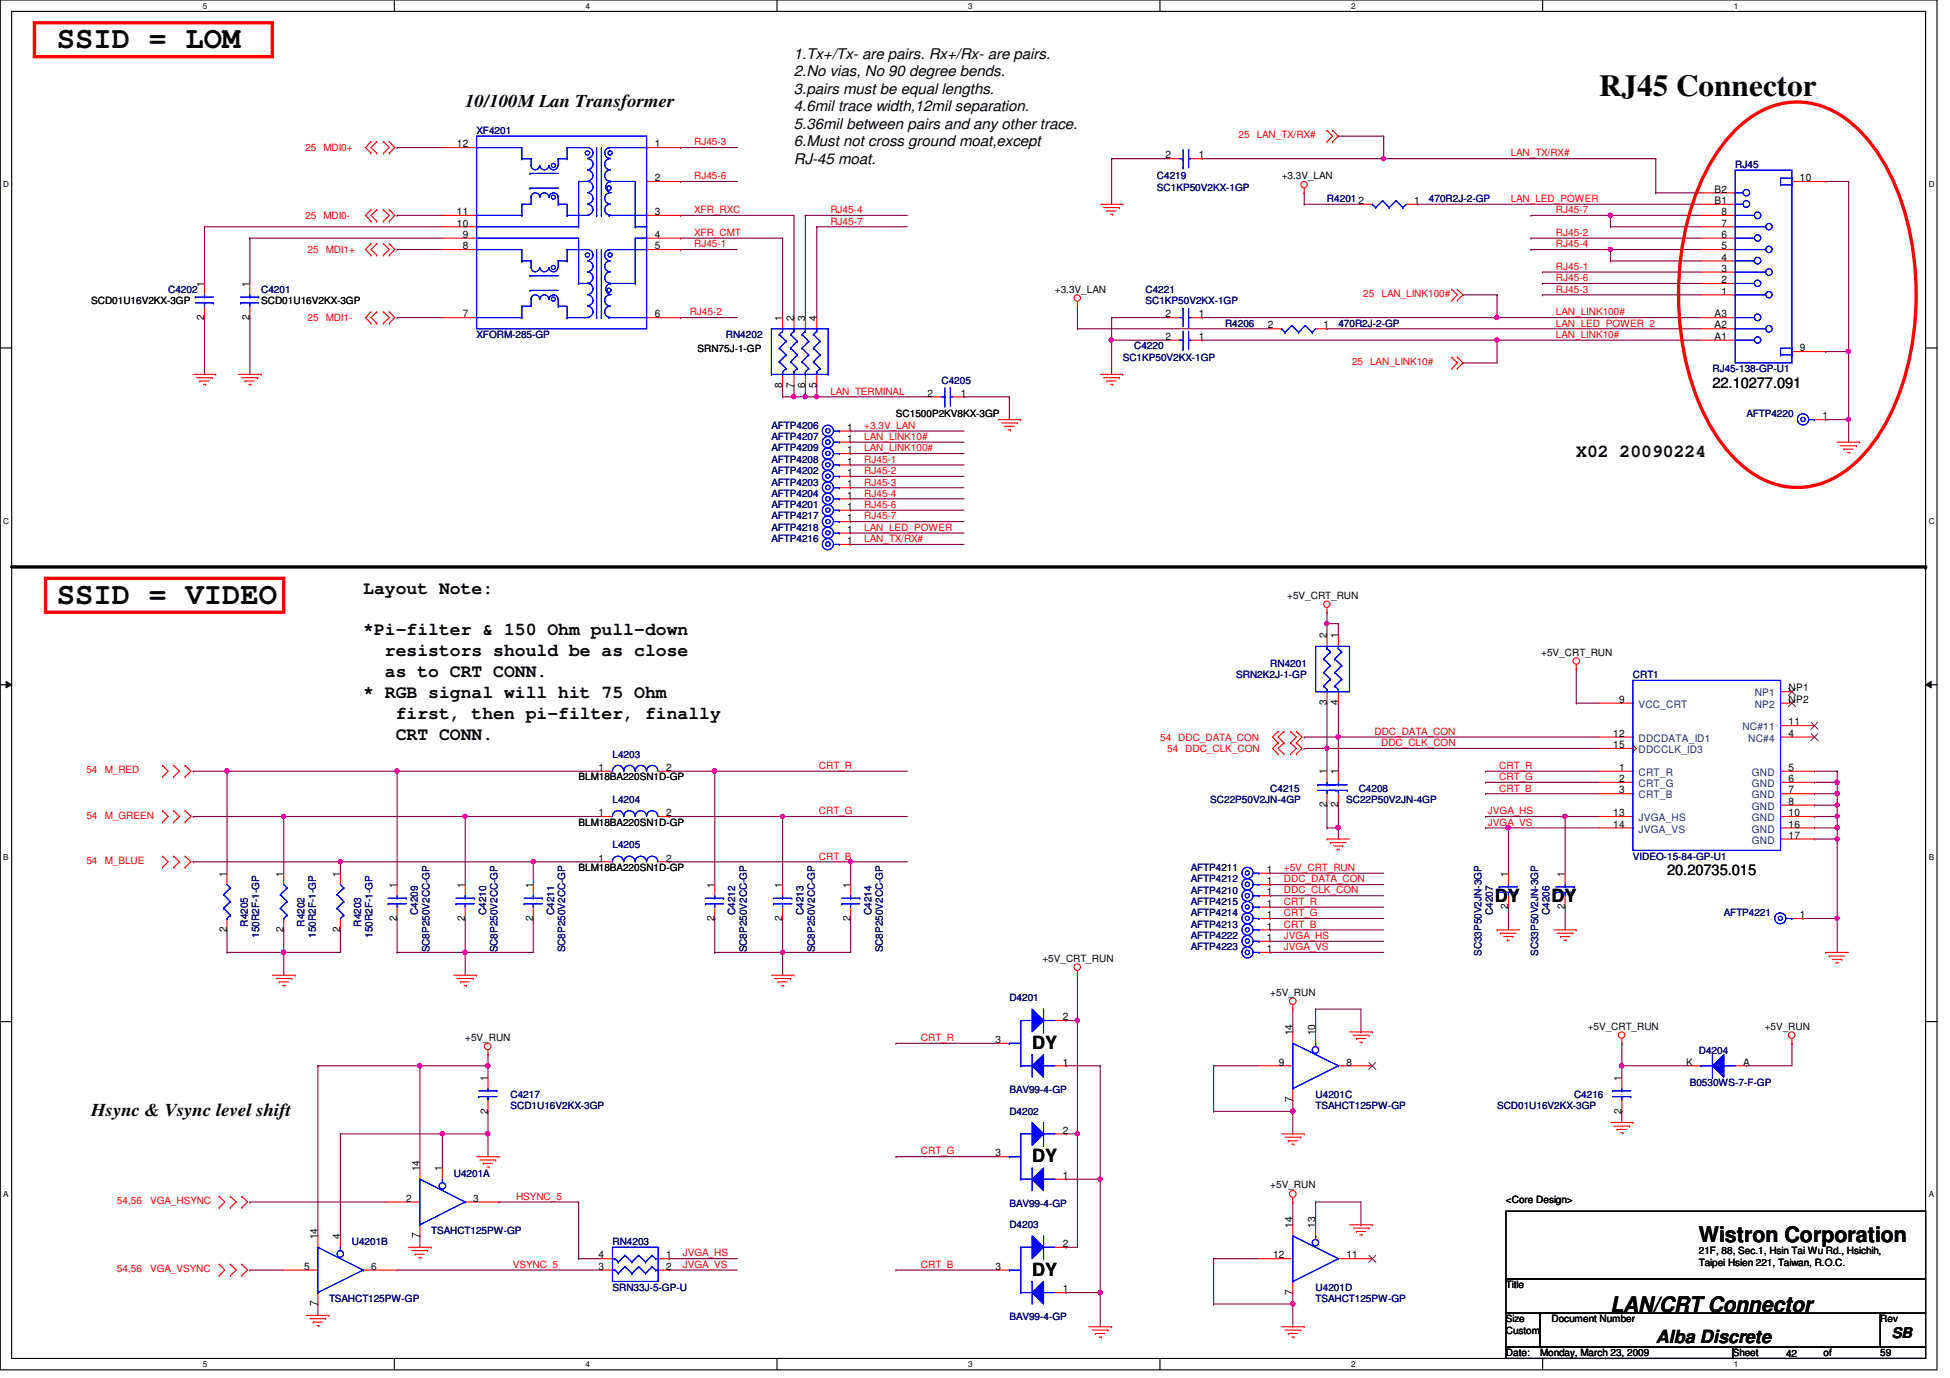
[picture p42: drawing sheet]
<svg xmlns="http://www.w3.org/2000/svg" width="297mm" height="210mm" viewBox="0 0 297 210" stroke-linecap="round" stroke-linejoin="round" font-family="sans-serif">
<defs><g id="words">
<g font-size="4.7">
<text x="8.7" y="7.3">SSID = LOM</text>
<text x="243.6" y="14.6">RJ45 Connector</text>
<text x="8.7" y="91.9">SSID = VIDEO</text>
</g>
<g font-size="3.3">
<text x="258.8" y="189.2">Wistron Corporation</text>
<text x="245.3" y="199.9">LAN/CRT Connector</text>
</g>
<g font-size="2.8">
<text x="70.9" y="16.3">10/100M Lan Transformer</text>
<text x="240.1" y="69.7">X02 20090224</text>
<text x="55.3" y="90.4">Layout Note:</text>
<text x="55.3" y="96.8">*Pi-filter &amp; 150 Ohm pull-down</text>
<text x="58.6" y="99.9">resistors should be as close</text>
<text x="55.3" y="106.3">* RGB signal will hit 75 Ohm</text>
<text x="58.6" y="103.1">as to CRT CONN.</text>
<text x="60.3" y="109.5">first, then pi-filter, finally</text>
<text x="60.3" y="112.6">CRT CONN.</text>
<text x="227.7" y="137.3">DY</text>
<text x="236.3" y="137.3">DY</text>
<text x="157.2" y="159.8">DY</text>
<text x="13.9" y="170">Hsync &amp; Vsync level shift</text>
<text x="157.2" y="177">DY</text>
<text x="157.2" y="194.3">DY</text>
<text x="252.2" y="204.6">Alba Discrete</text>
</g>
<g font-size="2.2">
<text x="120.9" y="8.9">1.Tx+/Tx- are pairs. Rx+/Rx- are pairs.</text>
<text x="120.9" y="11.6">2.No vias, No 90 degree bends.</text>
<text x="120.9" y="14.3">3.pairs must be equal lengths.</text>
<text x="120.9" y="16.9">4.6mil trace width,12mil separation.</text>
<text x="120.9" y="19.6">5.36mil between pairs and any other trace.</text>
<text x="120.9" y="22.3">6.Must not cross ground moat,except</text>
<text x="120.9" y="24.9">RJ-45 moat.</text>
<text x="260.9" y="59.1">22.10277.091</text>
<text x="254" y="133.3">20.20735.015</text>
<text x="288.2" y="203.8">SB</text>
</g>
<g font-size="1.6">
<text x="69.6" y="22.4">12</text>
<text x="99.7" y="22.4">1</text>
<text x="99.7" y="27.6">2</text>
<text x="177.5" y="24.1">2</text>
<text x="182.6" y="24.1">1</text>
<text x="261.2" y="29.3">B2</text>
<text x="274.2" y="27.6">10</text>
<text x="69.6" y="34.5">10</text>
<text x="69.6" y="32.8">11</text>
<text x="99.7" y="32.8">3</text>
<text x="206.9" y="31.1">2</text>
<text x="215.4" y="31.1">1</text>
<text x="261.2" y="31.1">B1</text>
<text x="262.2" y="34.5">7</text>
<text x="262.2" y="32.8">8</text>
<text x="70.5" y="36.2">9</text>
<text x="70.5" y="38">8</text>
<text x="99.7" y="36.2">4</text>
<text x="99.7" y="38">5</text>
<text x="262.2" y="41.4">3</text>
<text x="262.2" y="39.7">4</text>
<text x="262.2" y="38">5</text>
<text x="262.2" y="36.2">6</text>
<text x="31.1" y="43.7" transform="rotate(-90 31.1 43.7)">1</text>
<text x="38" y="43.7" transform="rotate(-90 38 43.7)">1</text>
<text x="262.2" y="44.9">1</text>
<text x="262.2" y="43.1">2</text>
<text x="31.1" y="48.7" transform="rotate(-90 31.1 48.7)">2</text>
<text x="38" y="48.7" transform="rotate(-90 38 48.7)">2</text>
<text x="70.5" y="48.3">7</text>
<text x="99.7" y="48.3">6</text>
<text x="119.2" y="48.9" transform="rotate(-90 119.2 48.9)">1</text>
<text x="120.9" y="48.9" transform="rotate(-90 120.9 48.9)">2</text>
<text x="122.6" y="48.9" transform="rotate(-90 122.6 48.9)">3</text>
<text x="124.4" y="48.9" transform="rotate(-90 124.4 48.9)">4</text>
<text x="177.5" y="48.3">2</text>
<text x="177.5" y="51.8">2</text>
<text x="182.6" y="48.3">1</text>
<text x="182.6" y="51.8">1</text>
<text x="193.1" y="50">2</text>
<text x="201.6" y="50">1</text>
<text x="261.2" y="51.8">A1</text>
<text x="261.2" y="50">A2</text>
<text x="261.2" y="48.3">A3</text>
<text x="274.2" y="53.5">9</text>
<text x="119.2" y="59.1" transform="rotate(-90 119.2 59.1)">8</text>
<text x="120.9" y="59.1" transform="rotate(-90 120.9 59.1)">7</text>
<text x="122.6" y="59.1" transform="rotate(-90 122.6 59.1)">6</text>
<text x="124.4" y="59.1" transform="rotate(-90 124.4 59.1)">5</text>
<text x="129.1" y="65.6">1</text>
<text x="141.3" y="60.4">2</text>
<text x="146.3" y="60.4">1</text>
<text x="277.6" y="63.9">1</text>
<text x="129.1" y="67.3">1</text>
<text x="129.1" y="70.8">1</text>
<text x="129.1" y="69">1</text>
<text x="129.1" y="77.7">1</text>
<text x="129.1" y="72.5">1</text>
<text x="129.1" y="74.3">1</text>
<text x="129.1" y="75.9">1</text>
<text x="129.1" y="82.9">1</text>
<text x="129.1" y="79.4">1</text>
<text x="129.1" y="81.2">1</text>
<text x="202.1" y="97.2" transform="rotate(-90 202.1 97.2)">2</text>
<text x="203.8" y="97.2" transform="rotate(-90 203.8 97.2)">1</text>
<text x="202.1" y="107.4" transform="rotate(-90 202.1 107.4)">3</text>
<text x="203.8" y="107.4" transform="rotate(-90 203.8 107.4)">4</text>
<text x="246.6" y="107.1">9</text>
<text x="272.5" y="105.3">NP1</text>
<text x="272.5" y="107.1">NP2</text>
<text x="245.7" y="112.2">12</text>
<text x="245.7" y="114">15</text>
<text x="272.5" y="112.2">4</text>
<text x="272.5" y="110.5">11</text>
<text x="91.2" y="117.4">1</text>
<text x="101.5" y="117.4">2</text>
<text x="202.1" y="117.9" transform="rotate(-90 202.1 117.9)">1</text>
<text x="203.8" y="117.9" transform="rotate(-90 203.8 117.9)">1</text>
<text x="246.6" y="117.4">1</text>
<text x="246.6" y="119.1">2</text>
<text x="272.5" y="117.4">5</text>
<text x="272.5" y="119.1">6</text>
<text x="91.2" y="124.3">1</text>
<text x="101.5" y="124.3">2</text>
<text x="202.1" y="123" transform="rotate(-90 202.1 123)">2</text>
<text x="203.8" y="123" transform="rotate(-90 203.8 123)">2</text>
<text x="245.7" y="124.3">13</text>
<text x="246.6" y="120.9">3</text>
<text x="272.5" y="120.9">7</text>
<text x="272.5" y="122.6">8</text>
<text x="272.5" y="124.3">10</text>
<text x="91.2" y="131.2">1</text>
<text x="101.5" y="131.2">2</text>
<text x="245.7" y="126.1">14</text>
<text x="272.5" y="126.1">16</text>
<text x="272.5" y="127.8">17</text>
<text x="34.5" y="133.5" transform="rotate(-90 34.5 133.5)">1</text>
<text x="43.2" y="133.5" transform="rotate(-90 43.2 133.5)">1</text>
<text x="51.8" y="133.5" transform="rotate(-90 51.8 133.5)">1</text>
<text x="60.4" y="135.2" transform="rotate(-90 60.4 135.2)">1</text>
<text x="70.8" y="135.2" transform="rotate(-90 70.8 135.2)">1</text>
<text x="81.2" y="135.2" transform="rotate(-90 81.2 135.2)">1</text>
<text x="108.8" y="135.2" transform="rotate(-90 108.8 135.2)">1</text>
<text x="119.2" y="135.2" transform="rotate(-90 119.2 135.2)">1</text>
<text x="129.5" y="135.2" transform="rotate(-90 129.5 135.2)">1</text>
<text x="193" y="136.4">1</text>
<text x="193" y="133">1</text>
<text x="193" y="134.7">1</text>
<text x="229.7" y="133.5" transform="rotate(-90 229.7 133.5)">1</text>
<text x="238.4" y="133.5" transform="rotate(-90 238.4 133.5)">1</text>
<text x="34.5" y="142" transform="rotate(-90 34.5 142)">2</text>
<text x="43.2" y="142" transform="rotate(-90 43.2 142)">2</text>
<text x="51.8" y="142" transform="rotate(-90 51.8 142)">2</text>
<text x="60.4" y="140.3" transform="rotate(-90 60.4 140.3)">2</text>
<text x="70.8" y="140.3" transform="rotate(-90 70.8 140.3)">2</text>
<text x="81.2" y="140.3" transform="rotate(-90 81.2 140.3)">2</text>
<text x="108.8" y="140.3" transform="rotate(-90 108.8 140.3)">2</text>
<text x="119.2" y="140.3" transform="rotate(-90 119.2 140.3)">2</text>
<text x="129.5" y="140.3" transform="rotate(-90 129.5 140.3)">2</text>
<text x="193" y="143.3">1</text>
<text x="193" y="141.6">1</text>
<text x="193" y="139.9">1</text>
<text x="193" y="138.1">1</text>
<text x="229.7" y="138.5" transform="rotate(-90 229.7 138.5)">2</text>
<text x="238.4" y="138.5" transform="rotate(-90 238.4 138.5)">2</text>
<text x="274.2" y="139.9">1</text>
<text x="193" y="145">1</text>
<text x="161.9" y="155.4">2</text>
<text x="151.6" y="158.9">3</text>
<text x="196.9" y="157.7" transform="rotate(-90 196.9 157.7)">14</text>
<text x="200.4" y="157.7" transform="rotate(-90 200.4 157.7)">10</text>
<text x="74.3" y="164.6" transform="rotate(-90 74.3 164.6)">1</text>
<text x="161.9" y="162.3">1</text>
<text x="194.8" y="162.3">9</text>
<text x="196.9" y="167.9" transform="rotate(-90 196.9 167.9)">7</text>
<text x="205.1" y="162.3">8</text>
<text x="247" y="164.6" transform="rotate(-90 247 164.6)">1</text>
<text x="256.8" y="162.3">K</text>
<text x="265.6" y="162.3">A</text>
<text x="74.3" y="169.6" transform="rotate(-90 74.3 169.6)">2</text>
<text x="161.9" y="172.7">2</text>
<text x="247" y="169.6" transform="rotate(-90 247 169.6)">2</text>
<text x="63.9" y="178.4" transform="rotate(-90 63.9 178.4)">14</text>
<text x="67.3" y="178.4" transform="rotate(-90 67.3 178.4)">1</text>
<text x="151.6" y="176.1">3</text>
<text x="161.9" y="179.6">1</text>
<text x="61.8" y="183">2</text>
<text x="72.1" y="183">3</text>
<text x="48.4" y="188.8" transform="rotate(-90 48.4 188.8)">14</text>
<text x="51.8" y="188.8" transform="rotate(-90 51.8 188.8)">4</text>
<text x="63.9" y="188.6" transform="rotate(-90 63.9 188.6)">7</text>
<text x="91.2" y="191.7">4</text>
<text x="101.5" y="191.7">1</text>
<text x="161.9" y="189.9">2</text>
<text x="193.9" y="191.7">12</text>
<text x="196.9" y="187" transform="rotate(-90 196.9 187)">14</text>
<text x="200.4" y="187" transform="rotate(-90 200.4 187)">13</text>
<text x="205.1" y="191.7">11</text>
<text x="46.3" y="193.4">5</text>
<text x="56.6" y="193.4">6</text>
<text x="91.2" y="193.4">3</text>
<text x="101.5" y="193.4">2</text>
<text x="151.6" y="193.4">3</text>
<text x="161.9" y="196.8">1</text>
<text x="196.9" y="197.3" transform="rotate(-90 196.9 197.3)">7</text>
<text x="48.4" y="199" transform="rotate(-90 48.4 199)">7</text>
</g>
<g font-size="1.6" fill="#004080">
<text x="249.6" y="107.8">VCC_CRT</text>
<text x="267.3" y="106.1">NP1</text>
<text x="267.3" y="107.8">NP2</text>
<text x="249.6" y="113">DDCDATA_ID1</text>
<text x="265.4" y="111.3">NC#11</text>
<text x="266.3" y="113">NC#4</text>
<text x="249.6" y="118.2">CRT_R</text>
<text x="249.6" y="119.9">CRT_G</text>
<text x="249.6" y="114.7">DDCCLK_ID3</text>
<text x="266.9" y="118.2">GND</text>
<text x="266.9" y="119.9">GND</text>
<text x="249.6" y="121.6">CRT_B</text>
<text x="249.6" y="125.1">JVGA_HS</text>
<text x="266.9" y="121.6">GND</text>
<text x="266.9" y="123.4">GND</text>
<text x="266.9" y="125.1">GND</text>
<text x="249.6" y="126.8">JVGA_VS</text>
<text x="266.9" y="126.8">GND</text>
<text x="266.9" y="128.5">GND</text>
</g>
<g font-size="1.5" fill="#f00">
<text x="46.5" y="23">25 MDI0+</text>
<text x="105.7" y="22.1">RJ45-3</text>
<text x="188.7" y="21.1">25 LAN_TX/RX#</text>
<text x="230.1" y="23.8">LAN_TX/RX#</text>
<text x="105.7" y="27.3">RJ45-6</text>
<text x="46.5" y="33.4">25 MDI0-</text>
<text x="105.7" y="35.9">XFR_CMT</text>
<text x="105.7" y="32.5">XFR_RXC</text>
<text x="126.5" y="34.2">RJ45-7</text>
<text x="126.5" y="32.5">RJ45-4</text>
<text x="230.1" y="30.8">LAN_LED_POWER</text>
<text x="237" y="32.5">RJ45-7</text>
<text x="237" y="35.9">RJ45-2</text>
<text x="46.9" y="38.5">25 MDI1+</text>
<text x="105.7" y="37.7">RJ45-1</text>
<text x="237" y="37.7">RJ45-4</text>
<text x="237" y="41.1">RJ45-1</text>
<text x="207.6" y="45.3">25</text>
<text x="210.4" y="45.3">LAN_LINK100#</text>
<text x="237" y="44.6">RJ45-3</text>
<text x="237" y="42.8">RJ45-6</text>
<text x="46.9" y="48.9">25 MDI1-</text>
<text x="105.1" y="48">RJ45-2</text>
<text x="237" y="51.5">LAN_LINK10#</text>
<text x="237" y="48">LAN_LINK100#</text>
<text x="237" y="49.7">LAN_LED_POWER_2</text>
<text x="205.9" y="55.6">25 LAN_LINK10#</text>
<text x="126.5" y="60.1">LAN_TERMINAL</text>
<text x="131.7" y="65.3">+3.3V_LAN</text>
<text x="131.7" y="68.7">LAN_LINK100#</text>
<text x="131.7" y="70.5">RJ45-1</text>
<text x="131.7" y="67">LAN_LINK10#</text>
<text x="131.7" y="74">RJ45-3</text>
<text x="131.7" y="75.6">RJ45-4</text>
<text x="131.7" y="77.4">RJ45-6</text>
<text x="131.7" y="72.2">RJ45-2</text>
<text x="131.7" y="79.1">RJ45-7</text>
<text x="131.7" y="80.9">LAN_LED_POWER</text>
<text x="131.7" y="82.6">LAN_TX/RX#</text>
<text x="176.7" y="112.8">54 DDC_DATA_CON</text>
<text x="209.4" y="111.9">DDC_DATA_CON</text>
<text x="210.4" y="113.7">DDC_CLK_CON</text>
<text x="13.2" y="117.8">54</text>
<text x="16" y="117.8">M_RED</text>
<text x="124.8" y="117.1">CRT_R</text>
<text x="177.8" y="114.6">54 DDC_CLK_CON</text>
<text x="228.4" y="117.1">CRT_R</text>
<text x="228.4" y="118.8">CRT_G</text>
<text x="13.2" y="124.7">54</text>
<text x="16" y="124.7">M_GREEN</text>
<text x="124.8" y="124">CRT_G</text>
<text x="226.6" y="124">JVGA_HS</text>
<text x="226.6" y="125.8">JVGA_VS</text>
<text x="228.4" y="120.6">CRT_B</text>
<text x="13.2" y="131.7">54</text>
<text x="16" y="131.7">M_BLUE</text>
<text x="124.8" y="130.9">CRT_B</text>
<text x="195.6" y="132.7">+5V_CRT_RUN</text>
<text x="195.6" y="134.4">DDC_DATA_CON</text>
<text x="195.6" y="136.1">DDC_CLK_CON</text>
<text x="195.6" y="137.8">CRT_R</text>
<text x="195.6" y="141.3">CRT_B</text>
<text x="195.6" y="139.6">CRT_G</text>
<text x="195.6" y="143">JVGA_HS</text>
<text x="195.6" y="144.7">JVGA_VS</text>
<text x="140.3" y="158.6">CRT_R</text>
<text x="140.3" y="175.9">CRT_G</text>
<text x="17.8" y="183.5">54,56</text>
<text x="22.9" y="183.5">VGA_HSYNC</text>
<text x="78.6" y="182.8">HSYNC_5</text>
<text x="104" y="191.4">JVGA_HS</text>
<text x="17.8" y="193.8">54,56</text>
<text x="22.9" y="193.8">VGA_VSYNC</text>
<text x="78.1" y="193.1">VSYNC_5</text>
<text x="104" y="193.1">JVGA_VS</text>
<text x="140.3" y="193.1">CRT_B</text>
</g>
<g font-size="1.5" fill="#000080">
<text x="72.6" y="20.4">XF4201</text>
<text x="176.2" y="27.3">C4219</text>
<text x="176.2" y="29">SC1KP50V2KX-1GP</text>
<text x="264.3" y="25.6">RJ45</text>
<text x="202.1" y="30.8">R4201</text>
<text x="217.7" y="30.8">470R2J-2-GP</text>
<text x="25.6" y="44.6">C4202</text>
<text x="39.8" y="44.6">C4201</text>
<text x="174.5" y="44.6">C4221</text>
<text x="174.5" y="46.3">SC1KP50V2KX-1GP</text>
<text x="72.6" y="51.5">XFORM-285-GP</text>
<text x="110.6" y="51.5">RN4202</text>
<text x="172.8" y="53.2">C4220</text>
<text x="186.6" y="49.8">R4206</text>
<text x="203.9" y="49.8">470R2J-2-GP</text>
<text x="143.4" y="58.4">C4205</text>
<text x="171" y="54.9">SC1KP50V2KX-1GP</text>
<text x="260.9" y="56.7">RJ45-138-GP-U1</text>
<text x="117.5" y="65.3">AFTP4206</text>
<text x="266" y="63.6">AFTP4220</text>
<text x="117.5" y="67.1">AFTP4207</text>
<text x="117.5" y="70.5">AFTP4208</text>
<text x="117.5" y="68.7">AFTP4209</text>
<text x="117.5" y="77.4">AFTP4201</text>
<text x="117.5" y="72.2">AFTP4202</text>
<text x="117.5" y="74">AFTP4203</text>
<text x="117.5" y="75.7">AFTP4204</text>
<text x="117.5" y="82.6">AFTP4216</text>
<text x="117.5" y="79.1">AFTP4217</text>
<text x="117.5" y="80.9">AFTP4218</text>
<text x="193.5" y="101.6">RN4201</text>
<text x="188.3" y="103.3">SRN2K2J-1-GP</text>
<text x="248.7" y="103.3">CRT1</text>
<text x="93.3" y="115.4">L4203</text>
<text x="93.3" y="122.3">L4204</text>
<text x="184.4" y="122.3">SC22P50V2JN-4GP</text>
<text x="193.5" y="120.6">C4215</text>
<text x="205.1" y="122.3">SC22P50V2JN-4GP</text>
<text x="207" y="120.6">C4208</text>
<text x="93.3" y="129.2">L4205</text>
<text x="248.7" y="130.9">VIDEO-15-84-GP-U1</text>
<text x="181.4" y="136.1">AFTP4210</text>
<text x="181.4" y="132.7">AFTP4211</text>
<text x="181.4" y="134.4">AFTP4212</text>
<text x="181.4" y="137.8">AFTP4215</text>
<text x="37.8" y="141.1" transform="rotate(-90 37.8 141.1)">R4205</text>
<text x="39.5" y="142.8" transform="rotate(-90 39.5 142.8)">150R2F-1-GP</text>
<text x="46.4" y="141.1" transform="rotate(-90 46.4 141.1)">R4202</text>
<text x="48.1" y="142.8" transform="rotate(-90 48.1 142.8)">150R2F-1-GP</text>
<text x="55" y="141.1" transform="rotate(-90 55 141.1)">R4203</text>
<text x="56.8" y="142.8" transform="rotate(-90 56.8 142.8)">150R2F-1-GP</text>
<text x="63.7" y="139.4" transform="rotate(-90 63.7 139.4)">C4209</text>
<text x="74" y="139.4" transform="rotate(-90 74 139.4)">C4210</text>
<text x="84.4" y="139.4" transform="rotate(-90 84.4 139.4)">C4211</text>
<text x="112" y="139.4" transform="rotate(-90 112 139.4)">C4212</text>
<text x="122.4" y="139.4" transform="rotate(-90 122.4 139.4)">C4213</text>
<text x="132.8" y="139.4" transform="rotate(-90 132.8 139.4)">C4214</text>
<text x="181.4" y="143">AFTP4222</text>
<text x="181.4" y="141.3">AFTP4213</text>
<text x="181.4" y="139.6">AFTP4214</text>
<text x="227.4" y="139.4" transform="rotate(-90 227.4 139.4)">C4207</text>
<text x="236" y="139.4" transform="rotate(-90 236 139.4)">C4206</text>
<text x="262.6" y="139.6">AFTP4221</text>
<text x="65.4" y="145.1" transform="rotate(-90 65.4 145.1)">SC8P250V2CC-GP</text>
<text x="75.8" y="145.1" transform="rotate(-90 75.8 145.1)">SC8P250V2CC-GP</text>
<text x="86.1" y="145.1" transform="rotate(-90 86.1 145.1)">SC8P250V2CC-GP</text>
<text x="113.7" y="145.1" transform="rotate(-90 113.7 145.1)">SC8P250V2CC-GP</text>
<text x="124.1" y="145.1" transform="rotate(-90 124.1 145.1)">SC8P250V2CC-GP</text>
<text x="134.5" y="145.1" transform="rotate(-90 134.5 145.1)">SC8P250V2CC-GP</text>
<text x="181.4" y="144.8">AFTP4223</text>
<text x="225.7" y="145.6" transform="rotate(-90 225.7 145.6)">SC33P50V2JN-3GP</text>
<text x="234.3" y="145.6" transform="rotate(-90 234.3 145.6)">SC33P50V2JN-3GP</text>
<text x="153.8" y="152.5">D4201</text>
<text x="258.8" y="160.5">D4204</text>
<text x="77.8" y="167.2">C4217</text>
<text x="153.8" y="166.5">BAV99-4-GP</text>
<text x="200.4" y="167.2">U4201C</text>
<text x="239.8" y="167.2">C4216</text>
<text x="257.4" y="165.5">B0530WS-7-F-GP</text>
<text x="77.8" y="169">SCD1U16V2KX-3GP</text>
<text x="153.8" y="169.8">D4202</text>
<text x="200.4" y="169">TSAHCT125PW-GP</text>
<text x="228" y="169">SCD01U16V2KX-3GP</text>
<text x="69.1" y="179.3">U4201A</text>
<text x="153.8" y="183.8">BAV99-4-GP</text>
<text x="53.6" y="189.7">U4201B</text>
<text x="65.7" y="188">TSAHCT125PW-GP</text>
<text x="93.3" y="189.7">RN4203</text>
<text x="153.8" y="187.1">D4203</text>
<text x="93.3" y="196.6">SRN33J-5-GP-U</text>
<text x="200.4" y="196.6">U4201D</text>
<text x="50.1" y="198.3">TSAHCT125PW-GP</text>
<text x="153.8" y="201.1">BAV99-4-GP</text>
<text x="200.4" y="198.3">TSAHCT125PW-GP</text>
</g>
<g font-size="1.5">
<text x="195.2" y="27.3">+3.3V_LAN</text>
<text x="13.9" y="46.3">SCD01U16V2KX-3GP</text>
<text x="39.8" y="46.3">SCD01U16V2KX-3GP</text>
<text x="160.7" y="44.6">+3.3V_LAN</text>
<text x="106.3" y="53.6">SRN75J-1-GP</text>
<text x="136.5" y="63.6">SC1500P2KV8KX-3GP</text>
<text x="196.1" y="91.2">+5V_CRT_RUN</text>
<text x="234.8" y="99.9">+5V_CRT_RUN</text>
<text x="88.1" y="118.9">BLM18BA220SN1D-GP</text>
<text x="88.1" y="125.8">BLM18BA220SN1D-GP</text>
<text x="88.1" y="132.7">BLM18BA220SN1D-GP</text>
<text x="158.8" y="146.5">+5V_CRT_RUN</text>
<text x="193.5" y="151.7">+5V_RUN</text>
<text x="70.9" y="158.6">+5V_RUN</text>
<text x="241.8" y="156.8">+5V_CRT_RUN</text>
<text x="268.8" y="156.8">+5V_RUN</text>
<text x="193.5" y="181">+5V_RUN</text>
<text x="229.4" y="183.3">&lt;Core Design&gt;</text>
<text x="258.8" y="191.1">21F, 88, Sec.1, Hsin Tai Wu Rd., Hsichih,</text>
<text x="229.4" y="196.2">Title</text>
<text x="258.8" y="192.8">Taipei Hsien 221, Taiwan, R.O.C.</text>
<text x="229.4" y="201.4">Size</text>
<text x="229.4" y="203.2">Custom</text>
<text x="236.3" y="201.4">Document Number</text>
<text x="286.4" y="201.4">Rev</text>
<text x="229.4" y="206.6">Date:</text>
<text x="234.6" y="206.6">Monday, March 23, 2009</text>
<text x="263.9" y="206.6">Sheet</text>
<text x="272.1" y="206.8">42</text>
<text x="277.8" y="206.6">of</text>
<text x="286.4" y="206.6">59</text>
</g>
<g font-size="1.3">
<text x="30.9" y="1.4">5</text>
<text x="89.2" y="1.4">4</text>
<text x="147.5" y="1.4">3</text>
<text x="205.8" y="1.4">2</text>
<text x="264.1" y="1.4">1</text>
<text x=".5" y="28.5">D</text>
<text x="293.8" y="28.5">D</text>
<text x=".5" y="79.8">C</text>
<text x="293.8" y="79.8">C</text>
<text x=".5" y="131.1">B</text>
<text x="293.8" y="131.1">B</text>
<text x=".5" y="182.4">A</text>
<text x="293.8" y="182.4">A</text>
<text x="30.9" y="208.3">5</text>
<text x="89.2" y="208.3">4</text>
<text x="147.5" y="208.3">3</text>
<text x="205.8" y="208.3">2</text>
<text x="264.1" y="208.3">1</text>
</g>
</g></defs>
<path d="M0 0h295.1v208.7h-295.1zM1.8 1.7h291.5v205.2h-291.5z" fill="none" stroke="#000" stroke-width=".17"/>
<g fill="#fff">
<path d="M30.9 .2h.7v1.4h-.7z"/>
<path d="M30.9 207.1h.7v1.4h-.7z"/>
</g>
<path d="M60.1 0v1.7M60.1 206.9v1.8" fill="none" stroke="#000" stroke-width=".17"/>
<g fill="#fff">
<path d="M89.2 .2h.7v1.4h-.7z"/>
<path d="M89.2 207.1h.7v1.4h-.7z"/>
</g>
<path d="M118.4 0v1.7M118.4 206.9v1.8" fill="none" stroke="#000" stroke-width=".17"/>
<g fill="#fff">
<path d="M147.5 .2h.7v1.4h-.7z"/>
<path d="M147.5 207.1h.7v1.4h-.7z"/>
</g>
<path d="M176.7 0v1.7M176.7 206.9v1.8" fill="none" stroke="#000" stroke-width=".17"/>
<g fill="#fff">
<path d="M205.8 .2h.7v1.4h-.7z"/>
<path d="M205.8 207.1h.7v1.4h-.7z"/>
</g>
<path d="M235 0v1.7M235 206.9v1.8" fill="none" stroke="#000" stroke-width=".17"/>
<g fill="#fff">
<path d="M264.1 .2h.7v1.4h-.7z"/>
<path d="M264.1 207.1h.7v1.4h-.7z"/>
<path d="M.5 27.3h.9v1.4h-.9z"/>
<path d="M293.8 27.3h.9v1.4h-.9z"/>
<path d="M.5 78.6h.9v1.4h-.9z"/>
<path d="M293.8 78.6h.9v1.4h-.9z"/>
</g>
<path d="M0 53h1.8M293.3 53h1.8" fill="none" stroke="#000" stroke-width=".17"/>
<g fill="#fff">
<path d="M.5 129.9h.8v1.4h-.8z"/>
<path d="M293.8 129.9h.8v1.4h-.8z"/>
</g>
<path d="M0 104.3h1.8M293.3 104.3h1.8" fill="none" stroke="#000" stroke-width=".17"/>
<path d="M.9 103.8l.9 .5-.9 .5zM293.3 104.3l.9-.5v1z" fill="#000"/>
<path d="M.9 103.8l.9 .5-.9 .5zM293.3 104.3l.9-.5v1z" fill="none" stroke="#000" stroke-width=".15"/>
<g fill="#fff">
<path d="M.5 181.2h.8v1.4h-.8z"/>
<path d="M293.8 181.2h.8v1.4h-.8z"/>
</g>
<path d="M0 155.6h1.8M293.3 155.6h1.8" fill="none" stroke="#000" stroke-width=".17"/>
<path d="M203.9 112.3h.1M203.9 112.3v5.2" fill="none" stroke="#800040" stroke-width=".17"/>
<circle cx="203.8" cy="112.2" r=".33" fill="#f0f"/>
<circle cx="203.8" cy="112.2" r=".33" fill="none" stroke="#f0f" stroke-width=".17"/>
<path d="M202.1 95h.1M202.1 95h1.8M202.1 95v1.7M203.9 95h.1M203.9 95v1.7M198.7 112.3h.1M198.7 112.3h5.2M203.9 126.1h.1M203.9 126.1v1.7" fill="none" stroke="#800040" stroke-width=".17"/>
<circle cx="202.1" cy="95" r=".32" fill="#f0f"/>
<circle cx="202.1" cy="95" r=".32" fill="none" stroke="#f0f" stroke-width=".17"/>
<path d="M202.1 114h.1M202.1 114v3.5" fill="none" stroke="#800040" stroke-width=".17"/>
<circle cx="202.1" cy="114" r=".32" fill="#f0f"/>
<circle cx="202.1" cy="114" r=".32" fill="none" stroke="#f0f" stroke-width=".17"/>
<path d="M202.1 93.3h.1M202.1 93.3v1.7M202.1 107.1h.1M202.1 114h.1M202.1 107.1v6.9M202.1 114h41.5M202.1 122.6h.1M202.1 126.1h.1M202.1 122.6v3.5M202.1 126.1h1.8" fill="none" stroke="#800040" stroke-width=".17"/>
<circle cx="203.8" cy="126.1" r=".34" fill="#f0f"/>
<circle cx="203.8" cy="126.1" r=".34" fill="none" stroke="#f0f" stroke-width=".17"/>
<path d="M122.7 32.8h.1M122.7 32.8v15.6M120.9 58.7h.1M120.9 58.7v1.8M122.7 58.7h.1M122.7 58.7v1.8h-3.5M119.2 60.5h.1M120.9 60.5h.1" fill="none" stroke="#800040" stroke-width=".17"/>
<circle cx="120.9" cy="60.4" r=".32" fill="#f0f"/>
<circle cx="120.9" cy="60.4" r=".32" fill="none" stroke="#f0f" stroke-width=".17"/>
<g fill="none" stroke="#800040" stroke-width=".17">
<path d="M103.7 36.3h.1M103.7 36.3h15.5M124.4 34.5h.1M124.4 34.5v13.9M119.2 58.7h.1M119.2 58.7v1.8M124.4 58.7h.1M124.4 58.7v1.8M124.4 60.5h.1M124.4 60.5h17.3M146.9 60.5h.1M146.9 60.5h6.9"/>
<path d="M153.8 60.5h.1M153.8 60.5v3.4"/>
</g>
<circle cx="124.4" cy="60.4" r=".32" fill="#f0f"/>
<circle cx="124.4" cy="60.4" r=".32" fill="none" stroke="#f0f" stroke-width=".17"/>
<path d="M122.7 60.5h.1M122.7 60.5h1.7" fill="none" stroke="#800040" stroke-width=".17"/>
<circle cx="122.7" cy="60.4" r=".32" fill="#f0f"/>
<circle cx="122.7" cy="60.4" r=".32" fill="none" stroke="#f0f" stroke-width=".17"/>
<g fill="none" stroke="#800040" stroke-width=".17">
<path d="M31.2 34.5h.1M31.2 34.5v8.7M31.2 34.5h36.2M38.1 36.3h.1M38.1 36.3h29.3M38.1 36.3v6.9M31.2 48.4h.1M31.2 48.4v8.6M38.1 48.4h.1M38.1 48.4v8.6M34.6 117.5h.1M34.6 117.5h25.9"/>
<path d="M203.9 107.1h.1M203.9 112.3h.1M203.9 107.1v5.2M203.9 112.3h39.7M70.9 139.9h.1M70.9 139.9v5.2h-10.4M34.6 141.6h.1M34.6 141.6v3.5M43.2 145.1h.1M43.2 145.1h8.7M60.5 145.1h.1M108.9 145.1h.1"/>
<path d="M108.9 145.1h10.3"/>
</g>
<circle cx="34.5" cy="117.4" r=".33" fill="#f0f"/>
<circle cx="34.5" cy="117.4" r=".33" fill="none" stroke="#f0f" stroke-width=".17"/>
<path d="M43.2 124.4h.1M43.2 124.4h27.7" fill="none" stroke="#800040" stroke-width=".17"/>
<circle cx="43.2" cy="124.3" r=".32" fill="#f0f"/>
<circle cx="43.2" cy="124.3" r=".32" fill="none" stroke="#f0f" stroke-width=".17"/>
<path d="M81.2 139.9h.1M81.2 139.9v5.2h-10.3M70.9 145.1h.1" fill="none" stroke="#800040" stroke-width=".17"/>
<circle cx="70.8" cy="145.1" r=".33" fill="#f0f"/>
<circle cx="70.8" cy="145.1" r=".33" fill="none" stroke="#f0f" stroke-width=".17"/>
<path d="M43.2 145.1h.1M43.2 145.1v3.4" fill="none" stroke="#800040" stroke-width=".17"/>
<circle cx="43.2" cy="145.1" r=".33" fill="#f0f"/>
<circle cx="43.2" cy="145.1" r=".33" fill="none" stroke="#f0f" stroke-width=".17"/>
<path d="M60.5 117.5h.1M60.5 117.5h31.1M81.2 131.3h.1M81.2 131.3v3.4M51.9 141.6h.1M51.9 141.6v3.5" fill="none" stroke="#800040" stroke-width=".17"/>
<circle cx="60.5" cy="117.4" r=".33" fill="#f0f"/>
<circle cx="60.5" cy="117.4" r=".33" fill="none" stroke="#f0f" stroke-width=".17"/>
<path d="M60.5 117.5h.1M60.5 117.5v17.2M81.2 131.3h.1M81.2 131.3h10.4" fill="none" stroke="#800040" stroke-width=".17"/>
<circle cx="81.2" cy="131.2" r=".32" fill="#f0f"/>
<circle cx="81.2" cy="131.2" r=".32" fill="none" stroke="#f0f" stroke-width=".17"/>
<path d="M51.9 131.3h.1M51.9 131.3h29.3" fill="none" stroke="#800040" stroke-width=".17"/>
<circle cx="51.8" cy="131.2" r=".32" fill="#f0f"/>
<circle cx="51.8" cy="131.2" r=".32" fill="none" stroke="#f0f" stroke-width=".17"/>
<path d="M43.2 141.6h.1M43.2 141.6v3.5" fill="none" stroke="#800040" stroke-width=".17"/>
<circle cx="43.2" cy="145.1" r=".33" fill="#f0f"/>
<circle cx="43.2" cy="145.1" r=".33" fill="none" stroke="#f0f" stroke-width=".17"/>
<path d="M108.9 117.5h.1M108.9 117.5h29.3M119.2 139.9h.1M119.2 124.4h.1M119.2 139.9v5.2M119.2 124.4h19M129.6 131.3h.1M129.6 131.3v3.4M70.9 145.1h.1M70.9 145.1v3.4M119.2 145.1h.1M119.2 145.1h10.4" fill="none" stroke="#800040" stroke-width=".17"/>
<circle cx="108.8" cy="117.4" r=".34" fill="#f0f"/>
<circle cx="108.8" cy="117.4" r=".34" fill="none" stroke="#f0f" stroke-width=".17"/>
<path d="M108.9 117.5h.1M108.9 117.5v17.2M29.4 131.3h.1M29.4 124.4h.1M29.4 131.3h22.5M29.4 124.4h13.8M51.9 131.3h.1M51.9 131.3v1.7M70.9 124.4h.1M70.9 124.4h20.7" fill="none" stroke="#800040" stroke-width=".17"/>
<circle cx="70.8" cy="124.3" r=".32" fill="#f0f"/>
<circle cx="70.8" cy="124.3" r=".32" fill="none" stroke="#f0f" stroke-width=".17"/>
<path d="M29.4 117.5h.1M29.4 117.5h5.2M34.6 117.5h.1M34.6 117.5v15.5M43.2 124.4h.1M43.2 124.4v8.6M129.6 131.3h.1M129.6 131.3h8.6" fill="none" stroke="#800040" stroke-width=".17"/>
<circle cx="129.6" cy="131.2" r=".32" fill="#f0f"/>
<circle cx="129.6" cy="131.2" r=".32" fill="none" stroke="#f0f" stroke-width=".17"/>
<path d="M129.6 139.9h.1M129.6 139.9v5.2M119.2 145.1h.1M119.2 145.1v3.4" fill="none" stroke="#800040" stroke-width=".17"/>
<circle cx="119.2" cy="145.1" r=".34" fill="#f0f"/>
<circle cx="119.2" cy="145.1" r=".34" fill="none" stroke="#f0f" stroke-width=".17"/>
<path d="M101.9 117.5h.1M101.9 117.5h7M60.5 139.9h.1M60.5 139.9v5.2M70.9 124.4h.1M70.9 124.4v10.3M101.9 124.4h.1M101.9 124.4h17.3M108.9 139.9h.1M108.9 139.9v5.2M119.2 124.4h.1M119.2 124.4v10.3" fill="none" stroke="#800040" stroke-width=".17"/>
<circle cx="119.2" cy="124.3" r=".33" fill="#f0f"/>
<circle cx="119.2" cy="124.3" r=".33" fill="none" stroke="#f0f" stroke-width=".17"/>
<path d="M101.9 131.3h.1M101.9 131.3h27.7M34.6 145.1h.1M34.6 145.1h8.6M74.3 162.3h.1M74.3 162.3v1.8" fill="none" stroke="#800040" stroke-width=".17"/>
<circle cx="74.3" cy="162.3" r=".34" fill="#f0f"/>
<circle cx="74.3" cy="162.3" r=".34" fill="none" stroke="#f0f" stroke-width=".17"/>
<g fill="none" stroke="#800040" stroke-width=".17">
<path d="M51.9 172.7h.1M51.9 172.7h15.5M51.9 172.7v15.6M64 162.3h.1M64 162.3v15.6M64 162.3h10.3M74.3 172.7h.1M74.3 172.7v3.5M48.4 198.6h.1M48.4 198.6v1.8M60.5 193.5h.1M60.5 193.5h31.1"/>
<path d="M64 188.3h.1M64 188.3v1.7M76 183.1h.1M76 183.1h12.1"/>
</g>
<circle cx="63.9" cy="162.3" r=".33" fill="#f0f"/>
<circle cx="63.9" cy="162.3" r=".33" fill="none" stroke="#f0f" stroke-width=".17"/>
<g fill="none" stroke="#800040" stroke-width=".17">
<path d="M48.4 162.3h.1M48.4 162.3h15.6M48.4 162.3v26M67.4 172.7h.1M67.4 172.7v5.2M67.4 172.7h6.9M38.1 193.5h.1M38.1 183.1h.1M38.1 193.5h5.1M38.1 183.1h20.7M101.9 193.5h.1M101.9 191.7h.1"/>
<path d="M101.9 193.5h10.4M101.9 191.7h10.4"/>
</g>
<circle cx="74.3" cy="172.7" r=".33" fill="#f0f"/>
<circle cx="74.3" cy="172.7" r=".33" fill="none" stroke="#f0f" stroke-width=".17"/>
<circle cx="67.4" cy="172.7" r=".33" fill="#f0f"/>
<circle cx="67.4" cy="172.7" r=".33" fill="none" stroke="#f0f" stroke-width=".17"/>
<g fill="none" stroke="#800040" stroke-width=".17">
<path d="M136.5 158.9h.1M136.5 158.9h15.6M164.1 155.4h.1M164.1 155.4v17.3M74.3 169.3h.1M74.3 160.7h.1M74.3 160.7v1.6M74.3 169.3v3.4M136.5 176.2h.1M136.5 176.2h15.6M88.1 191.7h.1M88.1 183.1h.1"/>
<path d="M88.1 191.7h3.5M88.1 183.1v8.6M136.5 193.5h.1M136.5 193.5h15.6M162.4 190h.1M162.4 190h1.7"/>
</g>
<circle cx="164.1" cy="155.4" r=".32" fill="#f0f"/>
<circle cx="164.1" cy="155.4" r=".32" fill="none" stroke="#f0f" stroke-width=".17"/>
<path d="M164.1 172.7h.1M164.1 172.7v17.3" fill="none" stroke="#800040" stroke-width=".17"/>
<circle cx="164.1" cy="172.7" r=".32" fill="#f0f"/>
<circle cx="164.1" cy="172.7" r=".32" fill="none" stroke="#f0f" stroke-width=".17"/>
<path d="M167.6 162.3h.1M167.6 162.3v17.3" fill="none" stroke="#800040" stroke-width=".17"/>
<circle cx="167.6" cy="179.6" r=".33" fill="#f0f"/>
<circle cx="167.6" cy="179.6" r=".33" fill="none" stroke="#f0f" stroke-width=".17"/>
<path d="M162.4 155.4h.1M162.4 155.4h1.7M162.4 162.3h.1M162.4 172.7h.1M162.4 179.6h.1M162.4 162.3h5.2M162.4 172.7h1.7M162.4 179.6h5.2M167.6 179.6h.1M167.6 179.6v22.5M167.6 196.9h.1" fill="none" stroke="#800040" stroke-width=".17"/>
<circle cx="167.6" cy="196.9" r=".33" fill="#f0f"/>
<circle cx="167.6" cy="196.9" r=".33" fill="none" stroke="#f0f" stroke-width=".17"/>
<path d="M164.1 148.5h.1M164.1 148.5v6.9M247.1 169.3h.1M247.1 162.3h.1M247.1 162.3v1.8M247.1 169.3v1.7M247.1 162.3h10.3M162.4 196.9h.1M162.4 196.9h5.2" fill="none" stroke="#800040" stroke-width=".17"/>
<circle cx="247" cy="162.3" r=".34" fill="#f0f"/>
<circle cx="247" cy="162.3" r=".34" fill="none" stroke="#f0f" stroke-width=".17"/>
<g fill="none" stroke="#800040" stroke-width=".17">
<path d="M196.9 157.2h.1M196.9 153.7v3.5M200.4 157.2h.1M200.4 153.7h.1M200.4 153.7v3.5M200.4 153.7h6.9v3.5M207.3 157.2h.1M247.1 158.9h.1M247.1 158.9v3.4M273 158.9h.1M273 158.9v3.4h-7M184.9 162.3h.1"/>
<path d="M184.9 169.3h.1M184.9 162.3h6.9M184.9 162.3v7M184.9 169.3h12M196.9 172.7h.1M196.9 167.6h.1M196.9 167.6v5.1M266 162.3h.1"/>
</g>
<circle cx="196.9" cy="169.2" r=".34" fill="#f0f"/>
<circle cx="196.9" cy="169.2" r=".34" fill="none" stroke="#f0f" stroke-width=".17"/>
<g fill="none" stroke="#800040" stroke-width=".17">
<path d="M184.9 191.7h.1M184.9 198.6h.1M184.9 191.7h6.9M184.9 191.7v6.9M184.9 198.6h12M196.9 186.6h.1M196.9 196.9h.1M196.9 183.1v3.5M196.9 196.9v5.2M200.4 186.6h.1M200.4 183.1h.1M200.4 183.1v3.5"/>
<path d="M200.4 183.1h6.9v3.5M207.3 186.6h.1M196.9 202.1h.1"/>
</g>
<circle cx="196.9" cy="198.6" r=".33" fill="#f0f"/>
<circle cx="196.9" cy="198.6" r=".33" fill="none" stroke="#f0f" stroke-width=".17"/>
<path d="M226.3 124.4h.1M226.3 124.4h17.3M238.4 138.2h.1M238.4 124.4h.1M238.4 124.4v8.6M238.4 138.2v3.4" fill="none" stroke="#800040" stroke-width=".17"/>
<circle cx="238.4" cy="124.3" r=".33" fill="#f0f"/>
<circle cx="238.4" cy="124.3" r=".33" fill="none" stroke="#f0f" stroke-width=".17"/>
<path d="M226.3 126.1h.1M226.3 126.1h17.3M229.8 138.2h.1M229.8 126.1h.1M229.8 126.1v6.9M229.8 138.2v3.4" fill="none" stroke="#800040" stroke-width=".17"/>
<circle cx="229.7" cy="126.1" r=".34" fill="#f0f"/>
<circle cx="229.7" cy="126.1" r=".34" fill="none" stroke="#f0f" stroke-width=".17"/>
<path d="M169.3 51.8h.1M169.3 51.8v5.2" fill="none" stroke="#800040" stroke-width=".17"/>
<circle cx="169.3" cy="51.8" r=".33" fill="#f0f"/>
<circle cx="169.3" cy="51.8" r=".33" fill="none" stroke="#f0f" stroke-width=".17"/>
<g fill="none" stroke="#800040" stroke-width=".17">
<path d="M226.3 117.5h.1M226.3 119.2h.1M226.3 117.5h17.3M226.3 119.2h17.3M240.1 101.9h.1M240.1 107.1h.1M240.1 101.9v5.2M240.1 107.1h3.5M276.4 119.2h.1M276.4 117.5h.1M276.4 117.5h3.5M276.4 119.2h3.5"/>
<path d="M279.9 117.5h.1M279.9 119.2h.1M279.9 117.5v3.4h-3.5M203.9 122.6h.1M203.9 122.6v3.5M226.3 120.9h.1M226.3 120.9h17.3M276.4 120.9h.1"/>
</g>
<circle cx="279.8" cy="119.2" r=".33" fill="#f0f"/>
<circle cx="279.8" cy="119.2" r=".33" fill="none" stroke="#f0f" stroke-width=".17"/>
<path d="M198.7 114h.1M198.7 114h3.4M276.4 122.6h.1M276.4 122.6h3.5" fill="none" stroke="#800040" stroke-width=".17"/>
<circle cx="279.8" cy="122.6" r=".32" fill="#f0f"/>
<circle cx="279.8" cy="122.6" r=".32" fill="none" stroke="#f0f" stroke-width=".17"/>
<path d="M276.4 124.4h.1M279.9 122.6h.1M279.9 122.6v1.8h-3.5" fill="none" stroke="#800040" stroke-width=".17"/>
<circle cx="279.8" cy="124.3" r=".32" fill="#f0f"/>
<circle cx="279.8" cy="124.3" r=".32" fill="none" stroke="#f0f" stroke-width=".17"/>
<path d="M276.4 126.1h.1M276.4 126.1h3.5" fill="none" stroke="#800040" stroke-width=".17"/>
<circle cx="279.8" cy="126.1" r=".33" fill="#f0f"/>
<circle cx="279.8" cy="126.1" r=".33" fill="none" stroke="#f0f" stroke-width=".17"/>
<path d="M279.9 139.9h.1M279.9 139.9v5.2" fill="none" stroke="#800040" stroke-width=".17"/>
<circle cx="279.8" cy="139.9" r=".32" fill="#f0f"/>
<circle cx="279.8" cy="139.9" r=".32" fill="none" stroke="#f0f" stroke-width=".17"/>
<path d="M276.4 127.8h.1M276.4 127.8h3.5M279.9 120.9h.1M279.9 120.9v1.7" fill="none" stroke="#800040" stroke-width=".17"/>
<circle cx="279.8" cy="120.9" r=".32" fill="#f0f"/>
<circle cx="279.8" cy="120.9" r=".32" fill="none" stroke="#f0f" stroke-width=".17"/>
<path d="M169.3 51.8h.1M169.3 48.4h.1M169.3 51.8h8.7M169.3 48.4v3.4M222.8 55.3h.1M222.8 55.3h5.2M228 51.8h.1M228 51.8h31.1M279.9 124.4h.1M279.9 126.1h.1M279.9 124.4v3.4" fill="none" stroke="#800040" stroke-width=".17"/>
<circle cx="228" cy="51.8" r=".32" fill="#f0f"/>
<circle cx="228" cy="51.8" r=".32" fill="none" stroke="#f0f" stroke-width=".17"/>
<path d="M183.1 51.8h.1M183.1 51.8h44.9M228 51.8h.1M228 51.8v3.5" fill="none" stroke="#800040" stroke-width=".17"/>
<circle cx="228" cy="51.8" r=".32" fill="#f0f"/>
<circle cx="228" cy="51.8" r=".32" fill="none" stroke="#f0f" stroke-width=".17"/>
<path d="M169.3 48.4h.1M169.3 48.4h8.7M183.1 48.4h.1M183.1 48.4h76M222.8 44.9h.1M222.8 44.9h5.2M228 44.9h.1M228 48.4h.1M228 44.9v3.5" fill="none" stroke="#800040" stroke-width=".17"/>
<circle cx="228" cy="48.3" r=".33" fill="#f0f"/>
<circle cx="228" cy="48.3" r=".33" fill="none" stroke="#f0f" stroke-width=".17"/>
<g fill="none" stroke="#800040" stroke-width=".17">
<path d="M129.6 74.3h.1M129.6 76h.1M129.6 77.7h.1M129.6 72.6h.1M129.6 69.1h.1M129.6 70.8h.1M129.6 65.7h.1M129.6 79.5h.1M129.6 74.3h17.3M129.6 76h17.3M129.6 77.7h17.3M129.6 72.6h17.3"/>
<path d="M129.6 69.1h17.3M129.6 70.8h17.3M129.6 65.7h17.3M129.6 79.5h17.3M129.6 81.2h.1M129.6 82.9h.1M129.6 81.2h17.3M129.6 82.9h17.3M193.5 133h.1M193.5 134.7h.1M193.5 136.4h.1M193.5 138.2h.1"/>
<path d="M193.5 139.9h.1M193.5 133h17.3M193.5 134.7h17.3M193.5 136.4h17.3M193.5 138.2h17.3M193.5 139.9h17.3M274.7 139.9h.1M279.9 127.8h.1M279.9 127.8v12.1h-5.2M193.5 141.6h.1M193.5 143.4h.1M193.5 145.1h.1"/>
<path d="M193.5 141.6h17.3M193.5 143.4h17.3M193.5 145.1h17.3"/>
</g>
<circle cx="279.8" cy="127.8" r=".33" fill="#f0f"/>
<circle cx="279.8" cy="127.8" r=".33" fill="none" stroke="#f0f" stroke-width=".17"/>
<g fill="none" stroke="#800040" stroke-width=".17">
<path d="M60.5 22.5h.1M60.5 38h.1M60.5 32.8h.1M60.5 32.8h6.9M60.5 22.5h6.9M60.5 38h6.9M103.7 32.8h.1M103.7 22.5h.1M103.7 38h.1M103.7 27.6h.1M103.7 32.8h17.2M103.7 22.5h8.6"/>
<path d="M103.7 38h8.6M103.7 27.6h8.6M245.3 39.8h.1M245.3 38h.1M245.3 38h13.8M245.3 39.8h13.8M60.5 48.4h.1M60.5 48.4h6.9M103.7 48.4h.1M103.7 48.4h8.6M164.1 46.7h.1M164.1 50.1h.1"/>
<path d="M164.1 50.1h29.4M164.1 46.7v3.4M202.1 50.1h.1M202.1 50.1h57M129.6 67.4h.1M129.6 67.4h17.3"/>
</g>
<circle cx="245.3" cy="38" r=".32" fill="#f0f"/>
<circle cx="245.3" cy="38" r=".32" fill="none" stroke="#f0f" stroke-width=".17"/>
<path d="M233.2 38h.1M233.2 38h12.1M245.3 38h.1M245.3 32.8h.1M245.3 38v1.8M245.3 32.8h13.8" fill="none" stroke="#800040" stroke-width=".17"/>
<circle cx="245.3" cy="32.8" r=".33" fill="#f0f"/>
<circle cx="245.3" cy="32.8" r=".33" fill="none" stroke="#f0f" stroke-width=".17"/>
<g fill="none" stroke="#800040" stroke-width=".17">
<path d="M169.3 24.2h.1M169.3 24.2v6.9M169.3 24.2h8.7M210.8 24.2h.1M210.8 24.2h41.4M215.9 31.1h.1M215.9 31.1h43.2M233.2 32.8h.1M233.2 36.3h.1M233.2 32.8h12.1M233.2 36.3h25.9M245.3 34.5h.1"/>
<path d="M245.3 32.8h.1M245.3 34.5h13.8M245.3 32.8v1.7M234.9 44.9h.1M234.9 43.2h.1M234.9 41.4h.1M234.9 44.9h24.2M234.9 43.2h24.2M234.9 41.4h24.2"/>
</g>
<circle cx="210.7" cy="24.2" r=".33" fill="#f0f"/>
<circle cx="210.7" cy="24.2" r=".33" fill="none" stroke="#f0f" stroke-width=".17"/>
<path d="M198.7 29.4h.1M198.7 31.1h.1M198.7 29.4v1.7M198.7 31.1h8.6M278.1 27.6h.1M278.1 27.6h3.5M281.6 27.6h.1M281.6 27.6v26h-3.5M278.1 53.6h.1M281.6 63.9h.1M281.6 63.9v3.5" fill="none" stroke="#800040" stroke-width=".17"/>
<circle cx="281.6" cy="63.9" r=".33" fill="#f0f"/>
<circle cx="281.6" cy="63.9" r=".33" fill="none" stroke="#f0f" stroke-width=".17"/>
<path d="M183.1 24.2h.1M203.9 20.7h.1M203.9 20.7h6.9M210.8 20.7h.1M210.8 20.7v3.5h-27.7M252.2 24.2h.1M252.2 29.4h.1M252.2 24.2v5.2M252.2 29.4h6.9M281.6 53.6h.1M281.6 53.6v10.3h-3.5M278.1 63.9h.1" fill="none" stroke="#800040" stroke-width=".17"/>
<circle cx="281.6" cy="53.5" r=".33" fill="#f0f"/>
<circle cx="281.6" cy="53.5" r=".33" fill="none" stroke="#f0f" stroke-width=".17"/>
<path d="M119.2 36.3v12.1M120.9 32.8v15.6M122.7 32.8h.1M122.7 32.8h15.5M124.4 34.5h.1M124.4 34.5h13.8M119.2 48.4h.1M120.9 48.4h.1" fill="none" stroke="#800040" stroke-width=".17"/>
<g fill="none" stroke="#f00" stroke-width=".17">
<path d="M202.1 19.9h.1M202.1 19.9l.9 .8-.9 .9M203 19.9h.1M203 19.9l.9 .8-.9 .9M56.5 23.3h.1M56.5 21.6h.1M56.5 38.9h.1M56.5 37.1h.1M56.5 33.7h.1M56.5 32h.1M56.5 21.6l-.8 .9 .8 .8M56.5 37.1l-.8 .9 .8 .9"/>
<path d="M56.5 32l-.8 .8 .8 .9M57.4 23.3h.1M57.4 21.6h.1M57.4 38.9h.1M57.4 37.1h.1M57.4 33.7h.1M57.4 32h.1M57.4 21.6l-.9 .9 .9 .8M57.4 37.1l-.9 .9 .9 .9M57.4 32l-.9 .8 .9 .9M58.4 21.6h.1M58.4 23.3h.1"/>
<path d="M58.4 37.1h.1M58.4 38.9h.1M58.4 32h.1M58.4 33.7h.1M58.4 21.6l.9 .9-.9 .8M58.4 37.1l.9 .9-.9 .9M58.4 32l.9 .8-.9 .9M59.3 23.3h.1M59.3 21.6h.1M59.3 38.9h.1M59.3 37.1h.1M59.3 33.7h.1"/>
<path d="M59.3 32h.1M59.3 21.6l.9 .9-.9 .8M59.3 37.1l.9 .9-.9 .9M59.3 32l.9 .8-.9 .9M167.6 31.1h3.4M168.1 31.6h2.4M168.6 32.1h.1M168.6 32.1h1.4M169.2 32.6h.3M169.5 32.6h.1M170.5 31.6h.1M171 31.1h.1"/>
<path d="M198.7 29.4h.1M198.7 28.7v.7M202.1 21.6h.1M203 21.6h.1M29.4 57h3.4M29.9 57.5h2.4M30.4 58h.1M30.4 58h1.4M31 58.5h.3M31.3 58.5h.1M32.3 57.5h.1M32.8 57h.1"/>
<path d="M36.3 57h3.5M36.8 57.5h2.4M37.3 58h.1M37.3 58h1.4M37.9 58.5h.3M38.2 58.5h.1M39.2 57.5h.1M39.8 57h.1M56.5 49.2h.1M56.5 47.5h.1M56.5 47.5l-.8 .9 .8 .8M57.4 49.2h.1"/>
<path d="M57.4 47.5h.1M57.4 47.5l-.9 .9 .9 .8M58.4 47.5h.1M58.4 49.2h.1M58.4 47.5l.9 .9-.9 .8M59.3 49.2h.1M59.3 47.5h.1M59.3 47.5l.9 .9-.9 .8M164.1 46.7h.1M164.1 45.9v.8M167.6 57h3.4M168.1 57.5h2.4"/>
<path d="M168.6 58h.1M168.6 58h1.4M169.2 58.5h.3M169.5 58.5h.1M170.5 57.5h.1M171 57h.1M193.5 50.1h1.7M200.4 50.1h1.7M221.1 56.1h.1M221.1 54.4h.1M221.1 45.8h.1M221.1 44.1h.1"/>
<path d="M221.1 54.4l.9 .9-.9 .8M221.1 44.1l.9 .8-.9 .9M222 54.4h.1M222 56.1h.1M222 44.1h.1M222 45.8h.1M222 54.4l.8 .9-.8 .8M222 44.1l.8 .8-.8 .9M152.1 63.9h3.4M152.6 64.4h2.4M153.1 64.9h.1M153.1 64.9h1.4"/>
<path d="M153.6 65.5h.3M153.9 65.5h.1M155 64.4h.1M155.5 63.9h.1M279.9 67.4h3.4M280.4 67.9h2.4M280.9 68.4h.1M280.9 68.4h1.4M281.4 68.9h.4M281.8 68.9h.1M282.8 67.9h.1M283.3 67.4h.1"/>
<path d="M202.1 93.3h.1M202.1 92.6v.7M24.8 118.3h.1M24.8 116.6h.1M24.8 116.6l.8 .9-.8 .8M26.5 116.6h.1M26.5 118.3h.1M26.5 116.6l.8 .9-.8 .8M28.2 118.3h.1M28.2 116.6h.1M28.2 116.6l.9 .9-.9 .8M194.7 114.9h.1"/>
<path d="M194.7 113.2h.1M194.7 111.4h.1M194.7 113.2l-.9 .8 .9 .9M194.7 111.4l-.9 .9 .9 .9M195.6 113.2h.1M195.6 114.9h.1M195.6 111.4h.1M195.6 113.2l-.9 .8 .9 .9M195.6 111.4l-.9 .9 .9 .9M196.6 114.9h.1M196.6 113.2h.1M196.6 111.4h.1"/>
<path d="M196.6 113.2l.9 .8-.9 .9M196.6 111.4l.9 .9-.9 .9M197.5 114.9h.1M197.5 113.2h.1M197.5 111.4h.1M197.5 113.2l.8 .8-.8 .9M197.5 111.4l.8 .9-.8 .9M240.1 101.9h.1M240.1 101.2v.7M24.8 125.2h.1M24.8 123.5h.1M24.8 132.1h.1"/>
<path d="M24.8 130.4h.1M24.8 123.5l.8 .9-.8 .8M24.8 130.4l.8 .9-.8 .8M26.5 123.5h.1M26.5 125.2h.1M26.5 130.4h.1M26.5 132.1h.1M26.5 123.5l.8 .9-.8 .8M26.5 130.4l.8 .9-.8 .8M28.2 125.2h.1M28.2 123.5h.1M28.2 132.1h.1"/>
<path d="M28.2 130.4h.1M28.2 123.5l.9 .9-.9 .8M28.2 130.4l.9 .9-.9 .8M70.9 134.7v1.7M70.9 138.2v1.7M191.8 136.4h1.7M202.1 127.8h.1M202.1 127.8h3.5M202.6 128.4h.1M202.6 128.4h2.5M203.2 128.9h1.4M203.7 129.4h.1"/>
<path d="M203.7 129.4h.3M204.6 128.9h.1M273 139.9h1.7M41.5 148.5h3.5M42 149.1h2.4M42.5 149.6h.1M42.5 149.6h1.4M43 150.1h.4M43.4 150.1h.1M44.4 149.1h.1M45 148.5h.1M69.1 148.5h3.5"/>
<path d="M69.6 149.1h2.5M70.2 149.6h.1M70.2 149.6h1.3M70.7 150.1h.3M71 150.1h.1M72.1 149.1h.1M72.6 148.5h.1M74.3 159.9v.8M117.5 148.5h3.4M118 149.1h2.4M118.5 149.6h.1M118.5 149.6h1.4"/>
<path d="M119 150.1h.4M119.4 150.1h.1M120.4 149.1h.1M120.9 148.5h.1M164.1 148.5h.1M164.1 147.9v.6M196.9 153.7h.1M196.9 153v.7M205.6 157.2h3.4M206.1 157.7h2.4M206.6 158.2h.1M206.6 158.2h1.4"/>
<path d="M207.1 158.7h.4M207.5 158.7h.1M208.5 157.7h.1M209 157.2h.1M228 141.6h.1M228 141.6h3.5M228.6 142.2h.1M228.6 142.2h2.4M229.1 142.7h1.4M229.6 143.2h.1M229.6 143.2h.4M230.5 142.7h.1"/>
<path d="M236.7 141.6h3.4M237.2 142.2h2.4M237.7 142.7h.1M237.7 142.7h1.4M238.2 143.2h.4M238.6 143.2h.1M239.6 142.2h.1M240.1 141.6h.1M247.1 158.9h.1M247.1 158.2v.7M273 158.9h.1M273 158.2v.7"/>
<path d="M278.1 145.1h.1M278.1 145.1h3.5M278.6 145.6h.1M278.6 145.6h2.4M279.1 146.1h1.4M279.7 146.6h.1M279.7 146.6h.3M280.5 146.1h.1M72.6 176.2h3.4M73.1 176.7h2.4M73.6 177.2h.1M73.6 177.2h1.4"/>
<path d="M74.2 177.8h.3M74.3 160.7h.1M74.5 177.8h.1M75.5 176.7h.1M76 176.2h.1M195.2 172.7h3.5M195.7 173.2h2.5M196.3 173.8h.1M196.3 173.8h1.4M196.8 174.3h.3M197.1 174.3h.1M198.2 173.2h.1"/>
<path d="M198.7 172.7h.1M245.3 171h3.4M245.8 171.5h2.4M246.3 172h.1M246.3 172h1.4M246.9 172.6h.3M247.1 164.1v1.7M247.1 167.6v1.7M247.2 172.6h.1M248.2 171.5h.1M248.7 171h.1M257.4 162.3h1.7"/>
<path d="M264.3 162.3h1.7M33.4 183.9h.1M33.4 182.2h.1M33.4 194.3h.1M33.4 192.6h.1M33.4 182.2l.8 .9-.8 .8M33.4 192.6l.8 .9-.8 .8M35.1 182.2h.1M35.1 183.9h.1M35.1 192.6h.1M35.1 194.3h.1M35.1 182.2l.9 .9-.9 .8"/>
<path d="M35.1 192.6l.9 .9-.9 .8M36.8 183.9h.1M36.8 182.2h.1M36.8 194.3h.1M36.8 192.6h.1M36.8 182.2l.9 .9-.9 .8M36.8 192.6l.9 .9-.9 .8M62.2 190h3.5M62.7 190.5h2.4M63.2 191.1h.1M63.2 191.1h1.4M63.8 191.6h.3"/>
<path d="M64.1 191.6h.1M65.1 190.5h.1M65.7 190h.1M196.9 183.1h.1M196.9 182.4v.7M205.6 186.6h3.4M206.1 187.1h2.4M206.6 187.6h.1M206.6 187.6h1.4M207.1 188.1h.4M207.5 188.1h.1M208.5 187.1h.1"/>
<path d="M209 186.6h.1M46.7 200.4h3.4M47.2 200.9h2.4M47.7 201.4h.1M47.7 201.4h1.4M48.3 201.9h.3M48.6 201.9h.1M49.6 200.9h.1M50.1 200.4h.1M165.9 202.1h3.4M166.4 202.6h2.4M166.9 203.1h.1"/>
<path d="M166.9 203.1h1.4M167.4 203.7h.4M167.8 203.7h.1M168.8 202.6h.1M169.3 202.1h.1M195.2 202.1h3.5M195.7 202.6h2.5M196.3 203.1h.1M196.3 203.1h1.4M196.8 203.7h.3M197.1 203.7h.1M198.2 202.6h.1"/>
<path d="M198.7 202.1h.1"/>
<circle cx="198.6" cy="28.1" r=".49"/>
<circle cx="164.1" cy="45.4" r=".49"/>
<circle cx="202.1" cy="92" r=".49"/>
<circle cx="240.1" cy="100.7" r=".5"/>
<circle cx="74.3" cy="159.4" r=".5"/>
<circle cx="164.1" cy="147.3" r=".5"/>
<circle cx="196.9" cy="152.5" r=".5"/>
<circle cx="247" cy="157.7" r=".5"/>
<circle cx="272.9" cy="157.7" r=".5"/>
<circle cx="196.9" cy="181.9" r=".51"/>
</g>
<path d="M229.4 184.5h63.9v10.3h-63.9zM229.4 194.8h63.9v5.2h-63.9zM229.4 200h5.2v5.2h-5.2zM229.4 205.2h34.5v1.7h-34.5zM234.6 200h51.8v5.2h-51.8zM263.9 205.2h29.4v1.7h-29.4zM286.4 200h6.9v5.2h-6.9z" fill="none" stroke="#000" stroke-width=".17"/>
<path d="M1.8 86.4h291.5" fill="none" stroke="#000" stroke-width=".51"/>
<circle cx="293.3" cy="86.4" r=".25" fill="#000"/>
<path d="M5.2 3.5h36.3v5.1h-36.3zM264.2 19.9a12.8 12.8 0 0 1 12.5-4 17.4 17.4 0 0 1 9.9 8.2 40.6 40.6 0 0 1 5.2 23.2 37.8 37.8 0 0 1-6.2 19.9 15.6 15.6 0 0 1-10.4 7 13 13 0 0 1-11-4.4 30 30 0 0 1-7.1-13.5 45.3 45.3 0 0 1 2.1-28.8 26.4 26.4 0 0 1 5-7.6zM6.9 88.1h36.3v5.2h-36.3z" fill="none" stroke="#f00" stroke-width=".51"/>
<g fill="none" stroke="#00f" stroke-width=".17">
<path d="M195.2 50.1h.1M195.2 50.1l.5 .5M195.7 50.6h.1M196.8 49.6h.1M196.8 49.6l1 1M196.8 49.6l-1.1 1M197.8 50.6h.1M198.8 49.6h.1M198.8 49.6l1.1 1M198.8 49.6l-1 1M199.9 50.6h.1M200.4 50.1l-.5 .5"/>
<path d="M69.5 137.7h.1M69.5 136.8h2.8M69.5 137.7h2.8M70.9 136.8h.1M70.9 137.7h.1M70.9 136.4v.4M70.9 137.7v.5M72.3 136.8h.1M190.9 136.4h.9M191.8 136.4h.1M272.1 139.9h.9M273 139.9h.1"/>
<path d="M245.7 166.2h.1M245.7 166.2h2.7M245.7 167h2.7M247.1 166.2h.1M247.1 167h.1M247.1 165.8v.4M247.1 167v.6M248.4 167h.1"/>
<circle cx="190" cy="136.4" r=".33"/>
<circle cx="190" cy="136.4" r=".85"/>
<circle cx="271.2" cy="139.9" r=".84"/>
<circle cx="271.2" cy="139.9" r=".32"/>
</g>
<path d="M260.9 162.3l1.7-1.6v3.4z" fill="#00f"/>
<path d="M259.1 162.3h.1M259.1 162.3h1.8M260.9 162.3l1.7-1.6v3.4zM260.9 164.1h.1M260.9 160.7v3.4M262.6 162.3h.1M262.6 162.3h1.7" fill="none" stroke="#00f" stroke-width=".17"/>
<path d="M260.9 162.3l1.7-1.6v3.4z" fill="#00f"/>
<g fill="none" stroke="#00f" stroke-width=".17">
<path d="M36.7 46.1h.1M36.7 45.3h2.7M36.7 46.1h2.7M38.1 45.3h.1M38.1 46.1h.1M38.1 44.9v.4M38.1 46.1v.6M39.4 45.3h.1M117.5 57h.1M117.5 50.1h.1M117.5 57h8.6M117.5 50.1v6.9"/>
<path d="M117.5 50.1h8.6M118.7 51h.1M118.7 53h.1M118.7 55.1h.1M118.7 51l1.1 1M118.7 53l1.1 1.1M118.7 55.1l1.1 1M119.2 50.5h.1M119.2 56.6h.1M119.2 57h.1M119.2 50.1v.4M119.2 56.6v.4"/>
<path d="M119.2 50.5l-.5 .5M119.8 52h.1M119.8 54.1h.1M119.8 56.1h.1M119.8 52l-1.1 1M119.8 54.1l-1.1 1M119.8 56.1l-.6 .5M120.4 55.1h.1M120.4 53h.1M120.4 51h.1M120.4 55.1l1.1 1M120.4 53l1.1 1.1"/>
<path d="M120.4 51l1.1 1M120.9 56.6h.1M120.9 50.5h.1M120.9 50.1h.1M120.9 50.1v.4M120.9 56.6v.4M120.9 50.5l-.5 .5M121.5 56.1h.1M121.5 54.1h.1M121.5 52h.1M121.5 56.1l-.6 .5M121.5 54.1l-1.1 1"/>
<path d="M121.5 52l-1.1 1M122.2 51h.1M122.2 53h.1M122.2 55.1h.1M122.2 51l1 1M122.2 53l1 1.1M122.2 55.1l1 1M122.7 50.5h.1M122.7 56.6h.1M122.7 57h.1M122.7 50.1v.4M122.7 56.6v.4"/>
<path d="M122.7 50.5l-.5 .5M123.2 52h.1M123.2 54.1h.1M123.2 56.1h.1M123.2 52l-1 1M123.2 54.1l-1 1M123.2 56.1l-.5 .5M123.9 55.1h.1M123.9 53h.1M123.9 51h.1M123.9 55.1l1 1M123.9 53l1 1.1"/>
<path d="M123.9 51l1 1M124.4 56.6h.1M124.4 50.5h.1M124.4 50.1h.1M124.4 50.1v.4M124.4 56.6v.4M124.4 50.5l-.5 .5M124.9 56.1h.1M124.9 54.1h.1M124.9 52h.1M124.9 56.1l-.5 .5M124.9 54.1l-1 1"/>
<path d="M124.9 52l-1 1M126.1 57h.1M126.1 50.1h.1M126.1 50.1v6.9M95 117.4a.85 .85 0 0 0-.9-.8 .85 .85 0 0 0-.8 .9M96.7 117.4a.85 .85 0 0 0-.8-.8 .85 .85 0 0 0-.9 .9M98.5 117.4a.85 .85 0 0 0-.9-.8 .85 .85 0 0 0-.8 .9M100.2 117.4a.85 .85 0 0 0-.9-.8 .85 .85 0 0 0-.8 .9M59.1 137.7h.1M59.1 136.8h2.8M59.1 137.7h2.8M60.5 136.8h.1"/>
<path d="M60.5 137.7h.1M60.5 136.4v.4M60.5 137.7v.5M61.9 136.8h.1M190.9 133h.9M190.9 134.7h.9M191.8 133h.1M191.8 134.7h.1M190.9 143.4h.9M191.8 143.4h.1M259.1 162.3h.1M259.1 162.3h1.8"/>
<path d="M260.9 162.3l1.7-1.6v3.4zM260.9 164.1h.1M260.9 160.7v3.4M262.6 162.3h.1M262.6 162.3h1.7M48.4 196.9h.1M48.4 190h.1M48.4 190l6.9 3.5M48.4 190v6.9M51.9 190h.1M51.9 190v.5M55.3 193.5h.1"/>
<path d="M55.3 193.5l-6.9 3.4"/>
<circle cx="190" cy="134.7" r=".33"/>
<circle cx="190" cy="133" r=".32"/>
<circle cx="190" cy="134.7" r=".85"/>
<circle cx="190" cy="133" r=".85"/>
<circle cx="190" cy="143.3" r=".33"/>
<circle cx="190" cy="143.3" r=".85"/>
<circle cx="51.8" cy="191" r=".5"/>
</g>
<g fill="none" stroke="#f00" stroke-width=".17">
<path d="M38.1 43.2v1.7M38.1 46.7v1.7M119.2 48.4v1.7M119.2 57v1.7M120.9 48.4v1.7M120.9 57v1.7M122.7 48.4v1.7M122.7 57v1.7M124.4 48.4v1.7M124.4 57v1.7M91.6 117.5h1.7M100.2 117.5h1.7"/>
<path d="M60.5 134.7v1.7M60.5 138.2v1.7M191.8 133h1.7M191.8 134.7h1.7M191.8 143.4h1.7M152.1 176.2h1.7M160.7 179.6h1.7M160.7 172.7h1.7M43.2 193.5h5.2M48.4 188.3v1.7M48.4 196.9v1.7M51.9 188.3v1.7"/>
<path d="M55.3 193.5h5.2"/>
</g>
<path d="M157.2 179.6l1.8-1.7v3.5z" fill="#00f"/>
<path d="M153.8 176.2h.1M153.8 176.2h1.7M155.5 179.6h.1M155.5 172.7h.1M155.5 179.6h1.7M155.5 172.7v6.9M157.2 179.6l1.8-1.7v3.5zM157.2 177.9h.1M157.2 177.9v3.5M159 179.6h.1M159 179.6h1.7" fill="none" stroke="#00f" stroke-width=".17"/>
<path d="M157.2 171l1.8 1.7-1.8 1.8z" fill="#00f"/>
<path d="M155.5 172.7h.1M155.5 172.7h1.7M157.2 171l1.8 1.7-1.8 1.8zM159 174.5h.1M159 172.7h.1M159 171v3.5M159 172.7h1.7" fill="none" stroke="#00f" stroke-width=".17"/>
<path d="M157.2 179.6l1.8-1.7v3.5z" fill="#00f"/>
<path d="M153.8 176.2h.1M153.8 176.2h1.7M155.5 179.6h.1M155.5 172.7h.1M155.5 179.6h1.7M155.5 172.7v6.9M157.2 179.6l1.8-1.7v3.5zM157.2 177.9h.1M157.2 177.9v3.5M159 179.6h.1M159 179.6h1.7" fill="none" stroke="#00f" stroke-width=".17"/>
<path d="M157.2 171l1.8 1.7-1.8 1.8z" fill="#00f"/>
<g fill="none" stroke="#00f" stroke-width=".17">
<path d="M72.6 20.7h25.9v29.4h-25.9zM72.6 22.5h.1M72.6 32.8h.1M72.6 38h.1M72.6 34.5h.1M72.6 36.3h.1M72.6 22.5h6.9v1.7M72.6 32.8h6.9M72.6 38h6.9v1.8M72.6 34.5h15.5M72.6 36.3h15.5v6.9M79.5 24.2h.1"/>
<path d="M79.5 32.8h.1M79.5 31.1h.1M79.5 39.8h.1M79.5 31.1v1.7M79.5 24.2h1.4M79.5 39.8h1.4M80.7 26.4h.1M80.7 28.7h.1M80.7 26.4h4.3M80.7 28.7h4.3M80.9 24.2h.1M80.9 30.1a.66 .66 0 0 1 .7-.7 .66 .66 0 0 1 .6 .7"/>
<path d="M80.9 29.9h.1M80.9 24.2v1a.66 .66 0 0 0 .7 .7 .66 .66 0 0 0 .6-.7M80.9 39.8h.1M80.9 39.8v1a.66 .66 0 0 0 .7 .6 .66 .66 0 0 0 .6-.6M80.9 29.9v1.2h-1.4M82.2 25.2a.68 .68 0 0 0 .7 .7 .68 .68 0 0 0 .7-.7M82.2 30.1a.68 .68 0 0 1 .7-.7 .68 .68 0 0 1 .7 .7M83.6 30.1a.68 .68 0 0 1 .7-.7 .68 .68 0 0 1 .7 .7M83.6 25.2a.68 .68 0 0 0 .7 .7 .68 .68 0 0 0 .7-.7M85 24.2h.1M85 31.1h.1M85 29.9h.1"/>
<path d="M85 39.8h.1M85 31.1h1.4v1.7M85 24.2h1.4M85 24.2v1M85 29.9v1.2M85 39.8v1M85 39.8h1.4M86.4 22.5h3.1a.83 .83 0 0 1 .8 .8 .83 .83 0 0 1-.8 .8M86.4 32.8h.1M86.4 22.5h.1M86.4 24.2h.1M86.4 38h.1"/>
<path d="M86.4 39.8h.1M86.4 38h3.1a.85 .85 0 0 1 .8 .9 .85 .85 0 0 1-.8 .8M86.4 22.5v1.7M86.4 38v1.8M86.4 32.8h3.3M88.1 27.6h1.4a.85 .85 0 0 1 .8 .9 .85 .85 0 0 1-.8 .8M88.1 27.6h.1M88.1 34.5h.1M88.1 27.6v6.9M89.5 25.9a.85 .85 0 0 1 .8 .9 .85 .85 0 0 1-.8 .8M89.5 24.2a.85 .85 0 0 1 .8 .8 .85 .85 0 0 1-.8 .9M89.5 31.1a.83 .83 0 0 1 .8 .9 .83 .83 0 0 1-.8 .8"/>
<path d="M89.5 29.4a.85 .85 0 0 1 .8 .8 .85 .85 0 0 1-.8 .9M89.5 39.8a.83 .83 0 0 1 .8 .8 .83 .83 0 0 1-.8 .8M90.9 32.8h.1M90.9 22.5v10.3M90.9 38v10.4M91.6 32.8h.1M91.6 22.5v10.3M91.6 38v10.4M92.8 22.5h.1M92.8 32.8h.1M92.8 38h.1M92.8 22.5h5.7"/>
<path d="M92.8 32.8h5.7M92.8 38h5.7M93 29.4a.85 .85 0 0 0-.9 .8 .85 .85 0 0 0 .9 .9M93 31.1a.83 .83 0 0 0-.9 .8 .83 .83 0 0 0 .9 .9M93 25.9a.85 .85 0 0 0-.9 .9 .85 .85 0 0 0 .9 .8M93 24.2a.85 .85 0 0 0-.9 .8 .85 .85 0 0 0 .9 .9M93 22.5a.83 .83 0 0 0-.9 .8 .83 .83 0 0 0 .9 .8M93 27.6h.1M93 39.8a.83 .83 0 0 0-.9 .8 .83 .83 0 0 0 .9 .8M93 38a.85 .85 0 0 0-.9 .9 .85 .85 0 0 0 .9 .8M93 27.6h3.8v6.9M93.1 27.6a.85 .85 0 0 0-.8 .9 .85 .85 0 0 0 .8 .8"/>
<path d="M96.8 34.5h.1M96.8 36.3h.1M96.8 36.3v6.9M96.8 34.5h1.7M96.8 36.3h1.7M179.7 24.2h.5M180.2 24.2h.1M180.2 25.6h.1M180.2 22.8v2.8M181.1 24.2h.1M181.1 22.8h.1M181.1 24.2h.3"/>
<path d="M181.1 22.8v2.8M209 31.1h.1M209 31.1l.5 .5M209.5 31.6h.1M210.6 30.6h.1M210.6 30.6l1 1M210.6 30.6l-1.1 1M211.6 31.6h.1M212.7 30.6h.1M212.7 30.6l1 1M212.7 30.6l-1.1 1M213.7 31.6h.1"/>
<path d="M214.2 31.1l-.5 .5M264.3 25.9h8.7v29.4h-8.7zM264.3 39.8h.1M264.3 36.3h.1M264.3 32.8h.1M264.3 38h.1M264.3 34.5h.1M264.3 31.1h.1M264.3 29.4h.1M264.3 32.8h2.9M264.3 31.1h1.2M264.3 34.5h4.7"/>
<path d="M264.3 39.8h2.9M264.3 38h4.7M264.3 36.3h2.9M264.3 29.4h1.2M271.2 28.2h.1M271.2 27.1h.1M271.2 27.1v1.1M271.2 27.1h1.8M271.2 28.2h1.8M273 27.1h.1M273 28.2h.1M273 27.1v1.1"/>
<path d="M29.8 45.3h.1M29.8 45.3h2.7M29.8 46.1h2.7M31.2 45.3h.1M31.2 46.1h.1M31.2 44.9v.4M31.2 46.1v.6M32.5 46.1h.1M72.6 48.4h.1M72.6 48.4h6.9M79.5 48.4h.1M79.5 46.7h.1"/>
<path d="M79.5 46.7v1.7M80.7 44.2h.1M80.7 42h.1M80.7 44.2h4.3M80.7 42h4.3M80.9 45.6a.66 .66 0 0 1 .7-.7 .66 .66 0 0 1 .6 .7M80.9 45.4h.1M80.9 45.4v1.3h-1.4M82.2 45.6a.68 .68 0 0 1 .7-.7 .68 .68 0 0 1 .7 .7M82.2 40.8a.68 .68 0 0 0 .7 .6 .68 .68 0 0 0 .7-.6M83.6 40.8a.68 .68 0 0 0 .7 .6 .68 .68 0 0 0 .7-.6M83.6 45.6a.68 .68 0 0 1 .7-.7 .68 .68 0 0 1 .7 .7"/>
<path d="M85 45.4h.1M85 46.7h.1M85 46.7h1.4v1.7M85 45.4v1.3M86.4 48.4h.1M86.4 48.4h3.3M88.1 43.2h.1M88.1 43.2h1.8M89.5 46.7a.85 .85 0 0 1 .8 .8 .85 .85 0 0 1-.8 .8M89.5 44.9a.85 .85 0 0 1 .8 .9 .85 .85 0 0 1-.8 .8M89.5 41.4a.85 .85 0 0 1 .8 .9 .85 .85 0 0 1-.8 .8M89.5 43.2a.85 .85 0 0 1 .8 .8 .85 .85 0 0 1-.8 .9"/>
<path d="M90.9 48.4h.1M91.6 48.4h.1M92.8 48.4h.1M92.8 48.4h5.7M93 46.7a.85 .85 0 0 0-.9 .8 .85 .85 0 0 0 .9 .8M93 41.4a.85 .85 0 0 0-.9 .9 .85 .85 0 0 0 .9 .8M93 43.2h.1M93 44.9a.85 .85 0 0 0-.9 .9 .85 .85 0 0 0 .9 .8M93 43.2h3.8M93.1 43.2a.85 .85 0 0 0-.8 .8 .85 .85 0 0 0 .8 .9M96.8 43.2h.1M179.7 48.4h.5"/>
<path d="M179.7 51.8h.5M180.2 48.4h.1M180.2 47h.1M180.2 51.8h.1M180.2 53.2h.1M180.2 47v2.7M180.2 50.5v2.7M181.1 48.4h.1M181.1 49.7h.1M181.1 51.8h.1M181.1 50.5h.1M181.1 48.4h.3"/>
<path d="M181.1 47v2.7M181.1 50.5v2.7M181.1 51.8h.3M264.3 51.8h.1M264.3 50.1h.1M264.3 43.2h.1M264.3 48.4h.1M264.3 44.9h.1M264.3 41.4h.1M264.3 48.4h2.9M264.3 43.2h2.9M264.3 51.8h2.9"/>
<path d="M264.3 50.1h4.7M264.3 44.9h4.7M264.3 41.4h4.7M271.2 54.1h.1M271.2 53h.1M271.2 53h1.8M271.2 54.1h1.8M271.2 53v1.1M273 53h.1M273 54.1h.1M273 53v1.1M127 77.7h.8"/>
<path d="M127 72.6h.8M127 74.3h.8M127 67.4h.8M127 76h.8M127 65.7h.8M127 79.5h.8M127 70.8h.8M127.8 77.7h.1M127.8 72.6h.1M127.8 74.3h.1M127.8 67.4h.1M127.8 76h.1"/>
<path d="M127.8 65.7h.1M127.8 79.5h.1M127.8 70.8h.1M275.5 63.9h.9M276.4 63.9h.1M127 82.9h.8M127.8 82.9h.1M200.4 98.5h5.2v6.9h-5.2zM202.1 98.8h.1M202.1 98.5h.1M202.1 98.5v.3M202.1 98.8l.5 .5"/>
<path d="M202.6 99.3h.1M202.6 99.3l-1 1.1M203.9 98.8h.1M203.9 98.5v.3M203.9 98.8l.5 .5M204.4 99.3h.1M204.4 99.3l-1.1 1.1M200.7 119.5h.1M200.7 119.5h4.5M201.6 104.5h.1M201.6 102.4h.1M201.6 100.4h.1"/>
<path d="M201.6 104.5l.5 .5M201.6 102.4l1 1.1M201.6 100.4l1 1M202.1 105h.1M202.1 119.5h.1M202.1 105v.4M202.1 119.2v.3M202.5 119.5h.1M202.6 103.5h.1M202.6 101.4h.1M202.6 103.5l-1 1M202.6 101.4l-1 1"/>
<path d="M203.3 100.4h.1M203.3 102.4h.1M203.3 104.5h.1M203.3 100.4l1.1 1M203.3 102.4l1.1 1.1M203.3 104.5l.6 .5M203.9 105h.1M203.9 105.4h.1M203.9 119.5h.1M203.9 105v.4M203.9 119.2v.3M204.4 101.4h.1"/>
<path d="M204.4 103.5h.1M204.4 101.4l-1.1 1M204.4 103.5l-1.1 1M34.1 136.3h.1M34.1 138.3h.1M34.1 136.3l1 1M34.1 138.3l1 1.1M34.6 139.9h.1M34.6 134.7l.5 .6M35.1 135.3h.1M35.1 137.3h.1M35.1 139.4h.1"/>
<path d="M35.1 135.3l-1 1M35.1 137.3l-1 1M35.1 139.4l-.5 .5M42.7 136.3h.1M42.7 138.3h.1M42.7 136.3l1 1M42.7 138.3l1 1.1M43.2 139.9h.1M43.2 134.7l.5 .6M43.7 135.3h.1M43.7 137.3h.1M43.7 139.4h.1"/>
<path d="M43.7 135.3l-1 1M43.7 137.3l-1 1M43.7 139.4l-.5 .5M79.8 137.7h.1M79.8 136.8h2.8M79.8 137.7h2.8M81.2 136.8h.1M81.2 137.7h.1M81.2 136.4v.4M81.2 137.7v.5M82.6 136.8h.1M93.3 131.3a.85 .85 0 0 1 .8-.9 .85 .85 0 0 1 .9 .9"/>
<path d="M95 124.3a.85 .85 0 0 0-.9-.8 .85 .85 0 0 0-.8 .9M95 131.3a.85 .85 0 0 1 .9-.9 .85 .85 0 0 1 .8 .9M96.7 124.3a.85 .85 0 0 0-.8-.8 .85 .85 0 0 0-.9 .9M96.8 131.3a.85 .85 0 0 1 .8-.9 .85 .85 0 0 1 .9 .9M98.5 124.3a.85 .85 0 0 0-.9-.8 .85 .85 0 0 0-.8 .9M98.5 131.3a.85 .85 0 0 1 .9-.9 .85 .85 0 0 1 .8 .9M100.2 124.3a.85 .85 0 0 0-.9-.8 .85 .85 0 0 0-.8 .9M107.5 137.7h.1M107.5 136.8h2.7M107.5 137.7h2.7M108.9 136.8h.1M108.9 137.7h.1"/>
<path d="M108.9 136.4v.4M108.9 137.7v.5M110.2 136.8h.1M117.9 137.7h.1M117.9 136.8h2.7M117.9 137.7h2.7M119.2 136.8h.1M119.2 137.7h.1M119.2 136.4v.4M119.2 137.7v.5M120.6 136.8h.1M128.2 137.7h.1"/>
<path d="M128.2 136.8h2.8M128.2 137.7h2.8M129.6 136.8h.1M129.6 137.7h.1M129.6 136.4v.4M129.6 137.7v.5M131 136.8h.1M190.9 139.9h.9M190.9 138.2h.9M191.8 139.9h.1M191.8 138.2h.1M200.7 120.4h4.5"/>
<path d="M202.1 120.4h.1M202.1 120.4v.5M203.5 120.4h.1M203.9 120.4h.1M203.9 120.4v.5M205.2 120.4h.1M228.4 135.1h.1M228.4 135.1h2.7M228.4 135.9h2.7M229.8 135.1h.1M229.8 135.9h.1M229.8 134.7v.4"/>
<path d="M229.8 135.9v.5M231.1 135.9h.1M237 135.9h.1M237 135.1h2.8M237 135.9h2.8M238.4 135.1h.1M238.4 135.9h.1M238.4 134.7v.4M238.4 135.9v.5M239.8 135.1h.1M190.9 145.1h.9M190.9 141.6h.9"/>
<path d="M191.8 145.1h.1M191.8 141.6h.1M196.9 158.9h.1M196.9 158.9v6.9M196.9 158.9l7 3.4M200.4 158.9h.1M200.4 158.9v.5M64 179.6h.1M64 179.6l6.9 3.5M64 179.6v7M67.4 179.6h.1M67.4 179.6v.6"/>
<path d="M72.9 167h.1M72.9 166.2h2.8M72.9 167h2.8M74.3 166.2h.1M74.3 167h.1M74.3 165.8v.4M74.3 167v.6M75.7 166.2h.1M155.5 172.7h.1M155.5 172.7h1.7M157.2 171l1.8 1.7-1.8 1.8zM159 174.5h.1"/>
<path d="M159 172.7h.1M159 171v3.5M159 172.7h1.7M196.9 165.8h.1M203.9 162.3h.1M203.9 162.3l-7 3.5M64 186.6h.1M70.9 183.1h.1M70.9 183.1l-6.9 3.5M93.3 190h6.9v5.2h-6.9zM93.3 191.7h.1M93.3 191.7h.4"/>
<path d="M93.3 193.5h.4M93.7 191.7h.1M93.7 193.5h.1M93.7 191.7l.5 .5M93.7 193.5l.5 .5M94.2 192.2h.1M94.2 194h.1M95.2 191.2h.1M95.2 193h.1M95.2 191.2l1.1 1M95.2 191.2l-1 1M95.2 193l-1 1"/>
<path d="M95.2 193l1.1 1M96.3 192.2h.1M96.3 194h.1M97.3 191.2h.1M97.3 193h.1M97.3 191.2l1 1M97.3 191.2l-1 1M97.3 193l-1 1M97.3 193l1 1M98.3 192.2h.1M98.3 194h.1M99.4 191.2h.1"/>
<path d="M99.4 193h.1M99.4 191.2l.5 .5M99.4 191.2l-1.1 1M99.4 193l-1.1 1M99.4 193l.5 .5M99.9 191.7h.1M99.9 193.5h.1M99.9 191.7h.3M99.9 193.5h.3M100.2 193.5h.1M196.9 195.2h.1M196.9 188.3h.1"/>
<path d="M196.9 188.3l7 3.4M196.9 188.3v6.9M200.4 188.3h.1M200.4 188.3v.5M203.9 191.7h.1M203.9 191.7l-7 3.5"/>
<circle cx="84.3" cy="30" r=".32"/>
<circle cx="84.3" cy="25.2" r=".32"/>
<circle cx="89.5" cy="23.3" r=".33"/>
<circle cx="89.5" cy="38.8" r=".33"/>
<circle cx="92.8" cy="28.7" r=".33"/>
<circle cx="92.9" cy="38.8" r=".32"/>
<circle cx="92.9" cy="23.3" r=".32"/>
<circle cx="266" cy="31.1" r=".51"/>
<circle cx="266" cy="29.4" r=".5"/>
<circle cx="267.7" cy="32.8" r=".5"/>
<circle cx="267.7" cy="39.7" r=".5"/>
<circle cx="267.7" cy="36.3" r=".49"/>
<circle cx="269.5" cy="34.5" r=".49"/>
<circle cx="269.5" cy="38" r=".49"/>
<circle cx="84.3" cy="40.7" r=".32"/>
<circle cx="84.3" cy="45.6" r=".32"/>
<circle cx="92.8" cy="44.2" r=".32"/>
<circle cx="267.7" cy="48.3" r=".5"/>
<circle cx="267.7" cy="43.2" r=".49"/>
<circle cx="267.7" cy="51.8" r=".49"/>
<circle cx="269.5" cy="50.1" r=".5"/>
<circle cx="269.5" cy="41.4" r=".5"/>
<circle cx="269.5" cy="44.9" r=".49"/>
<circle cx="126.1" cy="77.7" r=".85"/>
<circle cx="126.1" cy="76" r=".85"/>
<circle cx="126.1" cy="67.4" r=".85"/>
<circle cx="126.1" cy="65.6" r=".85"/>
<circle cx="126.1" cy="72.5" r=".85"/>
<circle cx="126.1" cy="74.3" r=".85"/>
<circle cx="126.1" cy="74.2" r=".34"/>
<circle cx="126.1" cy="76" r=".34"/>
<circle cx="126.1" cy="67.3" r=".34"/>
<circle cx="126.1" cy="65.6" r=".34"/>
<circle cx="126.1" cy="79.4" r=".84"/>
<circle cx="126.1" cy="70.8" r=".84"/>
<circle cx="126.1" cy="77.7" r=".33"/>
<circle cx="126.1" cy="70.8" r=".33"/>
<circle cx="126.1" cy="72.5" r=".33"/>
<circle cx="126.1" cy="79.4" r=".33"/>
<circle cx="274.6" cy="63.9" r=".85"/>
<circle cx="274.7" cy="63.9" r=".33"/>
<circle cx="126.1" cy="82.9" r=".85"/>
<circle cx="126.1" cy="82.9" r=".34"/>
<circle cx="190" cy="138.1" r=".32"/>
<circle cx="190" cy="139.9" r=".32"/>
<circle cx="190" cy="138.2" r=".85"/>
<circle cx="190" cy="139.9" r=".84"/>
<circle cx="190" cy="145.1" r=".33"/>
<circle cx="190" cy="141.6" r=".32"/>
<circle cx="190" cy="145.1" r=".85"/>
<circle cx="190" cy="141.6" r=".85"/>
<circle cx="200.4" cy="159.9" r=".5"/>
<circle cx="67.4" cy="180.7" r=".5"/>
<circle cx="200.4" cy="189.3" r=".49"/>
</g>
<g fill="none" stroke="#f00" stroke-width=".17">
<path d="M67.4 22.5h5.2M67.4 32.8h5.2M67.4 34.5h5.2M67.4 36.3h5.2M67.4 38h5.2M98.5 22.5h5.2M98.5 27.6h5.2M98.5 32.8h5.2M98.5 36.3h5.2M98.5 38h5.2M178 24.2h1.7M181.4 24.2h1.7"/>
<path d="M207.3 31.1h1.7M214.2 31.1h1.7M259.1 32.8h5.2M259.1 34.5h5.2M259.1 36.3h5.2M259.1 38h5.2M259.1 31.1h5.2M259.1 29.4h5.2M259.1 39.8h5.2M273 27.6h5.1M31.2 43.2v1.7M31.2 46.7v1.7"/>
<path d="M67.4 48.4h5.2M98.5 48.4h5.2M178 48.4h1.7M178 51.8h1.7M181.4 48.4h1.7M181.4 51.8h1.7M259.1 48.4h5.2M259.1 51.8h5.2M259.1 50.1h5.2M259.1 44.9h5.2M259.1 43.2h5.2M259.1 41.4h5.2"/>
<path d="M273 53.6h5.1M127.8 77.7h1.8M127.8 72.6h1.8M127.8 74.3h1.8M127.8 67.4h1.8M127.8 76h1.8M127.8 65.7h1.8M127.8 79.5h1.8M127.8 70.8h1.8M276.4 63.9h1.7M127.8 82.9h1.8M202.1 96.7v1.8"/>
<path d="M203.9 96.7v1.8M202.1 105.4v1.7M202.1 117.5v1.7M203.9 105.4v1.7M203.9 117.5v1.7M34.6 133v1.7M34.6 139.9v1.7M43.2 133v1.7M43.2 139.9v1.7M81.2 134.7v1.7M81.2 138.2v1.7M91.6 124.4h1.7"/>
<path d="M91.6 131.3h1.7M100.2 124.4h1.7M100.2 131.3h1.7M108.9 134.7v1.7M108.9 138.2v1.7M119.2 134.7v1.7M119.2 138.2v1.7M129.6 134.7v1.7M129.6 138.2v1.7M191.8 139.9h1.7M191.8 138.2h1.7M202.1 120.9v1.7"/>
<path d="M203.9 120.9v1.7M229.8 133v1.7M229.8 136.4v1.8M238.4 133v1.7M238.4 136.4v1.8M152.1 158.9h1.7M160.7 155.4h1.7M191.8 145.1h1.7M191.8 141.6h1.7M196.9 157.2v1.7M200.4 157.2v1.7M64 177.9v1.7"/>
<path d="M67.4 177.9v1.7M74.3 164.1v1.7M74.3 167.6v1.7M160.7 162.3h1.7M191.8 162.3h5.1M196.9 165.8v1.8M203.9 162.3h5.1M58.8 183.1h5.2M64 186.6v1.7M70.9 183.1h5.1M91.6 191.7h1.7M91.6 193.5h1.7"/>
<path d="M100.2 191.7h1.7M100.2 193.5h1.7M191.8 191.7h5.1M196.9 186.6v1.7M196.9 195.2v1.7M200.4 186.6v1.7M203.9 191.7h5.1"/>
</g>
<path d="M208.5 161.8l1.1 1.1M209.5 161.8l-1 1.1M208.5 191.2l1.1 1.1M209.5 191.2l-1 1.1" fill="none" stroke="#804000" stroke-width=".15"/>
<path d="M157.2 162.3l1.8-1.6v3.4z" fill="#00f"/>
<path d="M153.8 158.9h.1M153.8 158.9h1.7M155.5 155.4h.1M155.5 155.4v6.9M155.5 162.3h.1M155.5 162.3h1.7M157.2 162.3l1.8-1.6v3.4zM157.2 160.7h.1M157.2 160.7v3.4M159 162.3h.1M159 162.3h1.7" fill="none" stroke="#00f" stroke-width=".17"/>
<path d="M157.2 153.7l1.8 1.7-1.8 1.8z" fill="#00f"/>
<path d="M155.5 155.4h.1M155.5 155.4h1.7M157.2 153.7l1.8 1.7-1.8 1.8zM159 157.2h.1M159 155.4h.1M159 153.7v3.5M159 155.4h1.7" fill="none" stroke="#00f" stroke-width=".17"/>
<path d="M157.2 162.3l1.8-1.6v3.4z" fill="#00f"/>
<path d="M153.8 158.9h.1M153.8 158.9h1.7M155.5 155.4h.1M155.5 155.4v6.9M155.5 162.3h.1M155.5 162.3h1.7M157.2 162.3l1.8-1.6v3.4zM157.2 160.7h.1M157.2 160.7v3.4M159 162.3h.1M159 162.3h1.7" fill="none" stroke="#00f" stroke-width=".17"/>
<path d="M157.2 153.7l1.8 1.7-1.8 1.8z" fill="#00f"/>
<g fill="none" stroke="#00f" stroke-width=".17">
<path d="M143.9 59.1v2.7M144.8 59.1h.1M144.8 59.1v2.7M127 69.1h.8M127.8 69.1h.1M143.4 60.5h.5M143.9 60.5h.1M143.9 61.8h.1M144.8 60.5h.1M144.8 60.5h.3M127 81.2h.8M127.8 81.2h.1"/>
<path d="M248.7 103.6h22.5v25.9h-22.5zM51.3 136.3h.1M51.3 138.3h.1M51.3 136.3l1.1 1M51.3 138.3l1.1 1.1M51.9 139.9h.1M51.9 134.7l.5 .6M52.4 135.3h.1M52.4 137.3h.1M52.4 139.4h.1M52.4 135.3l-1.1 1M52.4 137.3l-1.1 1"/>
<path d="M52.4 139.4l-.5 .5M155.5 155.4h.1M155.5 155.4h1.7M157.2 153.7l1.8 1.7-1.8 1.8zM159 157.2h.1M159 155.4h.1M159 153.7v3.5M159 155.4h1.7"/>
<circle cx="126.1" cy="69.1" r=".85"/>
<circle cx="126.1" cy="69.1" r=".33"/>
<circle cx="126.1" cy="81.2" r=".85"/>
<circle cx="126.1" cy="81.2" r=".33"/>
</g>
<g fill="none" stroke="#f00" stroke-width=".17">
<path d="M127.8 69.1h1.8M141.7 60.5h1.7M145.1 60.5h1.8M127.8 81.2h1.8M243.6 117.5h5.1M243.6 119.2h5.1M243.6 112.3h5.1M243.6 107.1h5.1M243.6 114h5.1M248.7 113.5l.6 .5-.6 .5M271.2 117.5h5.2M271.2 119.2h5.2"/>
<path d="M271.2 112.3h5.2M271.2 107.1h1.8M271.2 110.5h5.2M271.2 105.4h1.8M51.9 133v1.7M51.9 139.9v1.7M243.6 120.9h5.1M243.6 124.4h5.1M243.6 126.1h5.1M271.2 120.9h5.2M271.2 122.6h5.2M271.2 124.4h5.2"/>
<path d="M271.2 126.1h5.2M271.2 127.8h5.2M152.1 193.5h1.7M160.7 196.9h1.7M160.7 190h1.7"/>
</g>
<path d="M272.5 106.6l1 1.1M272.5 104.9l1 1M273.5 104.9l-1.1 1M273.5 106.6l-1.1 1.1M275.9 111.8l1 1M275.9 110l1 1.1M276.9 111.8l-1.1 1M276.9 110l-1.1 1.1" fill="none" stroke="#804000" stroke-width=".15"/>
<path d="M157.2 196.9l1.8-1.7v3.4z" fill="#00f"/>
<path d="M153.8 193.5h.1M153.8 193.5h1.7M155.5 196.9h.1M155.5 190h.1M155.5 196.9h1.7M155.5 190v6.9M157.2 196.9l1.8-1.7v3.4zM157.2 195.2h.1M157.2 195.2v3.4M159 196.9h.1M159 196.9h1.7" fill="none" stroke="#00f" stroke-width=".17"/>
<path d="M157.2 188.3l1.8 1.7-1.8 1.7z" fill="#00f"/>
<path d="M155.5 190h.1M155.5 190h1.7M157.2 188.3l1.8 1.7-1.8 1.7zM159 191.7h.1M159 190h.1M159 188.3v3.4M159 190h1.7" fill="none" stroke="#00f" stroke-width=".17"/>
<path d="M157.2 196.9l1.8-1.7v3.4z" fill="#00f"/>
<path d="M153.8 193.5h.1M153.8 193.5h1.7M155.5 196.9h.1M155.5 190h.1M155.5 196.9h1.7M155.5 190v6.9M157.2 196.9l1.8-1.7v3.4zM157.2 195.2h.1M157.2 195.2v3.4M159 196.9h.1M159 196.9h1.7" fill="none" stroke="#00f" stroke-width=".17"/>
<path d="M157.2 188.3l1.8 1.7-1.8 1.7z" fill="#00f"/>
<path d="M155.5 190h.1M155.5 190h1.7M157.2 188.3l1.8 1.7-1.8 1.7zM159 191.7h.1M159 190h.1M159 188.3v3.4M159 190h1.7" fill="none" stroke="#00f" stroke-width=".17"/>
<circle cx="203.8" cy="112.2" r=".33" fill="#f0f"/>
<circle cx="203.8" cy="112.2" r=".33" fill="none" stroke="#f0f" stroke-width=".17"/>
<circle cx="202.1" cy="95" r=".32" fill="#f0f"/>
<circle cx="202.1" cy="95" r=".32" fill="none" stroke="#f0f" stroke-width=".17"/>
<circle cx="202.1" cy="114" r=".32" fill="#f0f"/>
<circle cx="202.1" cy="114" r=".32" fill="none" stroke="#f0f" stroke-width=".17"/>
<circle cx="203.8" cy="126.1" r=".34" fill="#f0f"/>
<circle cx="203.8" cy="126.1" r=".34" fill="none" stroke="#f0f" stroke-width=".17"/>
<circle cx="120.9" cy="60.4" r=".32" fill="#f0f"/>
<circle cx="120.9" cy="60.4" r=".32" fill="none" stroke="#f0f" stroke-width=".17"/>
<circle cx="124.4" cy="60.4" r=".32" fill="#f0f"/>
<circle cx="124.4" cy="60.4" r=".32" fill="none" stroke="#f0f" stroke-width=".17"/>
<circle cx="122.7" cy="60.4" r=".32" fill="#f0f"/>
<circle cx="122.7" cy="60.4" r=".32" fill="none" stroke="#f0f" stroke-width=".17"/>
<circle cx="34.5" cy="117.4" r=".33" fill="#f0f"/>
<circle cx="34.5" cy="117.4" r=".33" fill="none" stroke="#f0f" stroke-width=".17"/>
<circle cx="43.2" cy="124.3" r=".32" fill="#f0f"/>
<circle cx="43.2" cy="124.3" r=".32" fill="none" stroke="#f0f" stroke-width=".17"/>
<circle cx="70.8" cy="145.1" r=".33" fill="#f0f"/>
<circle cx="70.8" cy="145.1" r=".33" fill="none" stroke="#f0f" stroke-width=".17"/>
<circle cx="43.2" cy="145.1" r=".33" fill="#f0f"/>
<circle cx="43.2" cy="145.1" r=".33" fill="none" stroke="#f0f" stroke-width=".17"/>
<circle cx="60.5" cy="117.4" r=".33" fill="#f0f"/>
<circle cx="60.5" cy="117.4" r=".33" fill="none" stroke="#f0f" stroke-width=".17"/>
<circle cx="81.2" cy="131.2" r=".32" fill="#f0f"/>
<circle cx="81.2" cy="131.2" r=".32" fill="none" stroke="#f0f" stroke-width=".17"/>
<circle cx="51.8" cy="131.2" r=".32" fill="#f0f"/>
<circle cx="51.8" cy="131.2" r=".32" fill="none" stroke="#f0f" stroke-width=".17"/>
<circle cx="43.2" cy="145.1" r=".33" fill="#f0f"/>
<circle cx="43.2" cy="145.1" r=".33" fill="none" stroke="#f0f" stroke-width=".17"/>
<circle cx="108.8" cy="117.4" r=".34" fill="#f0f"/>
<circle cx="108.8" cy="117.4" r=".34" fill="none" stroke="#f0f" stroke-width=".17"/>
<circle cx="70.8" cy="124.3" r=".32" fill="#f0f"/>
<circle cx="70.8" cy="124.3" r=".32" fill="none" stroke="#f0f" stroke-width=".17"/>
<circle cx="129.6" cy="131.2" r=".32" fill="#f0f"/>
<circle cx="129.6" cy="131.2" r=".32" fill="none" stroke="#f0f" stroke-width=".17"/>
<circle cx="119.2" cy="145.1" r=".34" fill="#f0f"/>
<circle cx="119.2" cy="145.1" r=".34" fill="none" stroke="#f0f" stroke-width=".17"/>
<circle cx="119.2" cy="124.3" r=".33" fill="#f0f"/>
<circle cx="119.2" cy="124.3" r=".33" fill="none" stroke="#f0f" stroke-width=".17"/>
<circle cx="74.3" cy="162.3" r=".34" fill="#f0f"/>
<circle cx="74.3" cy="162.3" r=".34" fill="none" stroke="#f0f" stroke-width=".17"/>
<circle cx="63.9" cy="162.3" r=".33" fill="#f0f"/>
<circle cx="63.9" cy="162.3" r=".33" fill="none" stroke="#f0f" stroke-width=".17"/>
<circle cx="74.3" cy="172.7" r=".33" fill="#f0f"/>
<circle cx="74.3" cy="172.7" r=".33" fill="none" stroke="#f0f" stroke-width=".17"/>
<circle cx="67.4" cy="172.7" r=".33" fill="#f0f"/>
<circle cx="67.4" cy="172.7" r=".33" fill="none" stroke="#f0f" stroke-width=".17"/>
<circle cx="164.1" cy="155.4" r=".32" fill="#f0f"/>
<circle cx="164.1" cy="155.4" r=".32" fill="none" stroke="#f0f" stroke-width=".17"/>
<circle cx="164.1" cy="172.7" r=".32" fill="#f0f"/>
<circle cx="164.1" cy="172.7" r=".32" fill="none" stroke="#f0f" stroke-width=".17"/>
<circle cx="167.6" cy="179.6" r=".33" fill="#f0f"/>
<circle cx="167.6" cy="179.6" r=".33" fill="none" stroke="#f0f" stroke-width=".17"/>
<circle cx="167.6" cy="196.9" r=".33" fill="#f0f"/>
<circle cx="167.6" cy="196.9" r=".33" fill="none" stroke="#f0f" stroke-width=".17"/>
<circle cx="247" cy="162.3" r=".34" fill="#f0f"/>
<circle cx="247" cy="162.3" r=".34" fill="none" stroke="#f0f" stroke-width=".17"/>
<circle cx="196.9" cy="169.2" r=".34" fill="#f0f"/>
<circle cx="196.9" cy="169.2" r=".34" fill="none" stroke="#f0f" stroke-width=".17"/>
<circle cx="196.9" cy="198.6" r=".33" fill="#f0f"/>
<circle cx="196.9" cy="198.6" r=".33" fill="none" stroke="#f0f" stroke-width=".17"/>
<circle cx="238.4" cy="124.3" r=".33" fill="#f0f"/>
<circle cx="238.4" cy="124.3" r=".33" fill="none" stroke="#f0f" stroke-width=".17"/>
<circle cx="229.7" cy="126.1" r=".34" fill="#f0f"/>
<circle cx="229.7" cy="126.1" r=".34" fill="none" stroke="#f0f" stroke-width=".17"/>
<circle cx="169.3" cy="51.8" r=".33" fill="#f0f"/>
<circle cx="169.3" cy="51.8" r=".33" fill="none" stroke="#f0f" stroke-width=".17"/>
<circle cx="279.8" cy="119.2" r=".33" fill="#f0f"/>
<circle cx="279.8" cy="119.2" r=".33" fill="none" stroke="#f0f" stroke-width=".17"/>
<circle cx="279.8" cy="122.6" r=".32" fill="#f0f"/>
<circle cx="279.8" cy="122.6" r=".32" fill="none" stroke="#f0f" stroke-width=".17"/>
<circle cx="279.8" cy="124.3" r=".32" fill="#f0f"/>
<circle cx="279.8" cy="124.3" r=".32" fill="none" stroke="#f0f" stroke-width=".17"/>
<circle cx="279.8" cy="126.1" r=".33" fill="#f0f"/>
<circle cx="279.8" cy="126.1" r=".33" fill="none" stroke="#f0f" stroke-width=".17"/>
<circle cx="279.8" cy="139.9" r=".32" fill="#f0f"/>
<circle cx="279.8" cy="139.9" r=".32" fill="none" stroke="#f0f" stroke-width=".17"/>
<circle cx="279.8" cy="120.9" r=".32" fill="#f0f"/>
<circle cx="279.8" cy="120.9" r=".32" fill="none" stroke="#f0f" stroke-width=".17"/>
<circle cx="228" cy="51.8" r=".32" fill="#f0f"/>
<circle cx="228" cy="51.8" r=".32" fill="none" stroke="#f0f" stroke-width=".17"/>
<circle cx="228" cy="51.8" r=".32" fill="#f0f"/>
<circle cx="228" cy="51.8" r=".32" fill="none" stroke="#f0f" stroke-width=".17"/>
<circle cx="228" cy="48.3" r=".33" fill="#f0f"/>
<circle cx="228" cy="48.3" r=".33" fill="none" stroke="#f0f" stroke-width=".17"/>
<circle cx="279.8" cy="127.8" r=".33" fill="#f0f"/>
<circle cx="279.8" cy="127.8" r=".33" fill="none" stroke="#f0f" stroke-width=".17"/>
<circle cx="245.3" cy="38" r=".32" fill="#f0f"/>
<circle cx="245.3" cy="38" r=".32" fill="none" stroke="#f0f" stroke-width=".17"/>
<circle cx="245.3" cy="32.8" r=".33" fill="#f0f"/>
<circle cx="245.3" cy="32.8" r=".33" fill="none" stroke="#f0f" stroke-width=".17"/>
<circle cx="210.7" cy="24.2" r=".33" fill="#f0f"/>
<circle cx="210.7" cy="24.2" r=".33" fill="none" stroke="#f0f" stroke-width=".17"/>
<circle cx="281.6" cy="63.9" r=".33" fill="#f0f"/>
<circle cx="281.6" cy="63.9" r=".33" fill="none" stroke="#f0f" stroke-width=".17"/>
<circle cx="281.6" cy="53.5" r=".33" fill="#f0f"/>
<circle cx="281.6" cy="53.5" r=".33" fill="none" stroke="#f0f" stroke-width=".17"/>
<use href="#words"/>
</svg>
